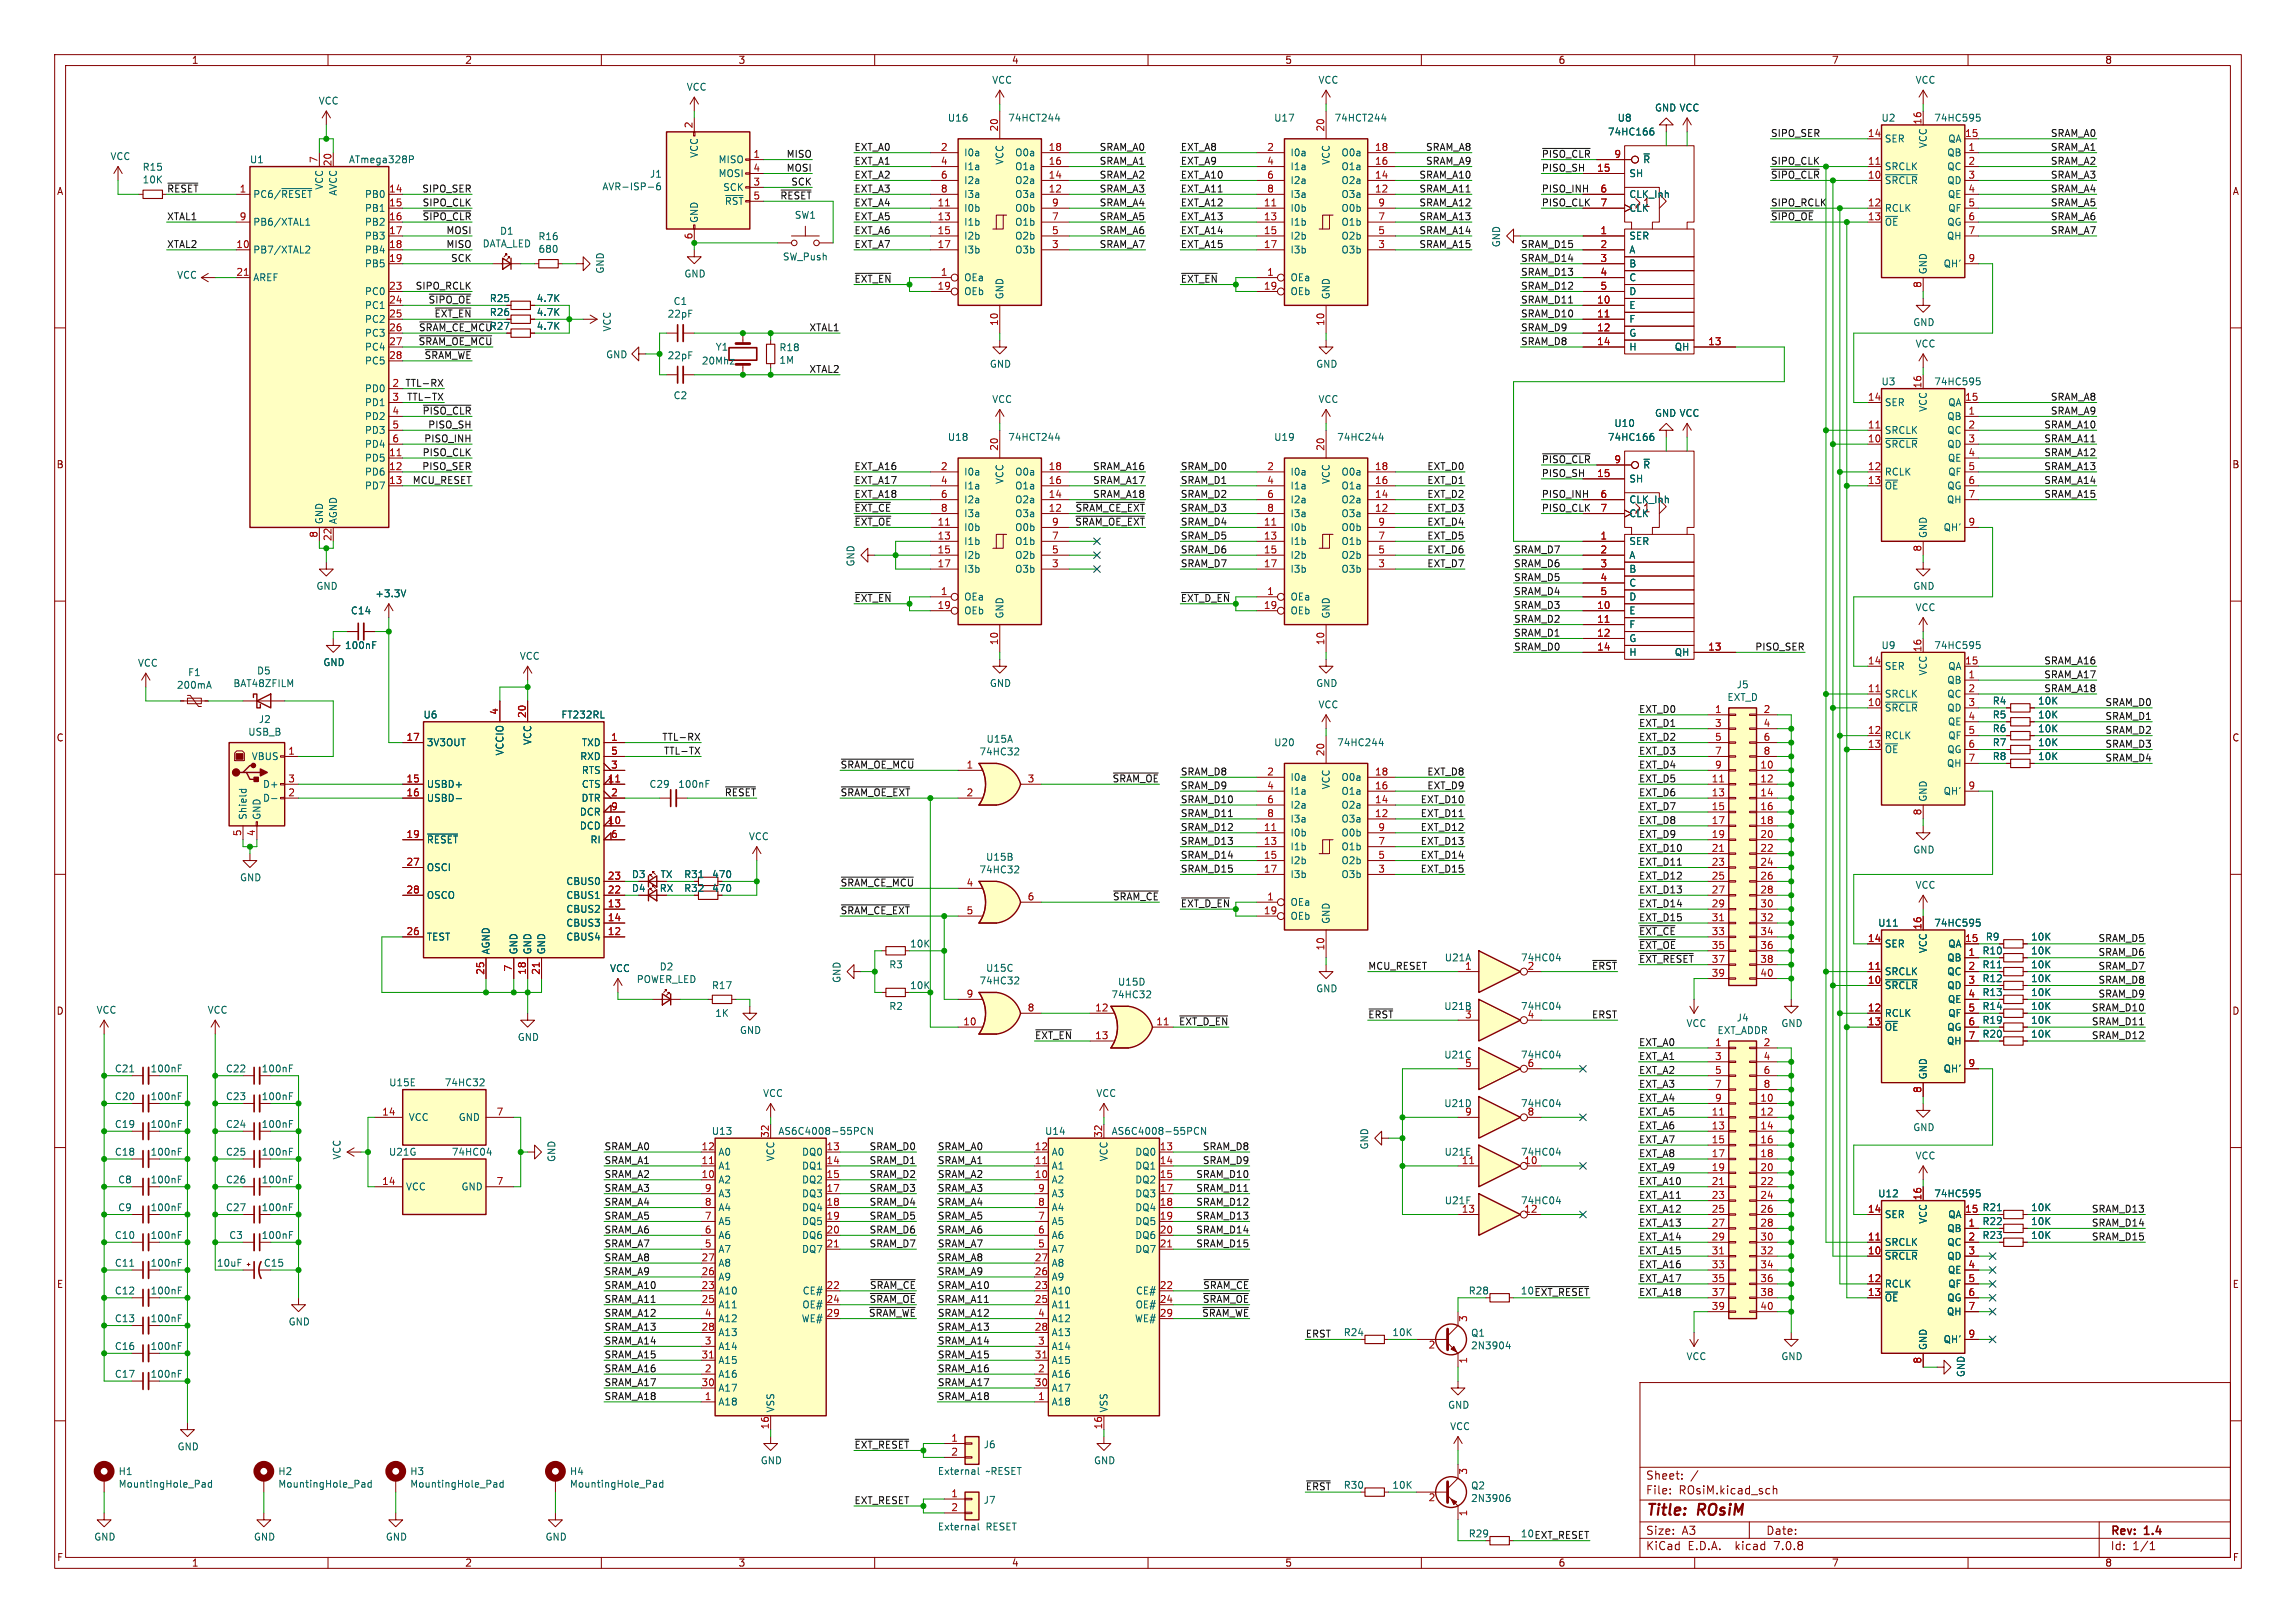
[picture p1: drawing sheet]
<svg xmlns="http://www.w3.org/2000/svg" width="420mm" height="297mm" viewBox="0 0 420 297" stroke-linecap="round" stroke-linejoin="round" font-family="sans-serif">
<defs><g id="words">
<g font-size="2.8" fill="#840000">
<text x="301" y="277.9">Title:</text>
<text x="310.6" y="277.9">ROsiM</text>
</g>
<g font-size="2.1" fill="#006464">
<text x="300.4" y="38.1">1</text>
<text x="300.4" y="94">1</text>
</g>
<g font-size="2.1" fill="#840000">
<text x="301" y="273.7">File:</text>
<text x="301" y="271">Sheet:</text>
<text x="307.1" y="273.7">ROsiM.kicad_sch</text>
<text x="301" y="281.1">Size:</text>
<text x="307.6" y="281.1">A3</text>
<text x="323" y="281.1">Date:</text>
<text x="386" y="281.3">Rev:</text>
<text x="392.4" y="281.3">1.4</text>
<text x="301" y="283.9">KiCad</text>
<text x="308.7" y="283.9">E.D.A.</text>
<text x="317.6" y="283.9">kicad</text>
<text x="324.8" y="283.9">7.0.8</text>
<text x="386" y="283.9">Id:</text>
<text x="390.1" y="283.9">1/1</text>
</g>
<g font-size="1.8" fill="#840000">
<text x="35" y="11.9">1</text>
<text x="85" y="11.9">2</text>
<text x="135" y="11.9">3</text>
<text x="185" y="11.9">4</text>
<text x="235" y="11.9">5</text>
<text x="285" y="11.9">6</text>
<text x="335" y="11.9">7</text>
<text x="385" y="11.9">8</text>
<text x="10.3" y="35.9">A</text>
<text x="408.3" y="35.9">A</text>
<text x="10.3" y="85.9">B</text>
<text x="408.2" y="85.9">B</text>
<text x="10.3" y="135.9">C</text>
<text x="408.2" y="135.9">C</text>
<text x="120.7" y="160.9">TX</text>
<text x="125.1" y="160.9">R31</text>
<text x="130.2" y="160.9">470</text>
<text x="120.6" y="163.4">RX</text>
<text x="125.1" y="163.4">R32</text>
<text x="130.2" y="163.4">470</text>
<text x="10.3" y="185.9">D</text>
<text x="408.2" y="185.9">D</text>
<text x="10.3" y="235.9">E</text>
<text x="408.3" y="235.9">E</text>
<text x="10.3" y="285.9">F</text>
<text x="35" y="286.9">1</text>
<text x="85" y="286.9">2</text>
<text x="135" y="286.9">3</text>
<text x="185" y="286.9">4</text>
<text x="235" y="286.9">5</text>
<text x="285" y="286.9">6</text>
<text x="335" y="286.9">7</text>
<text x="385" y="286.9">8</text>
<text x="408.3" y="285.9">F</text>
</g>
<g font-size="1.8" fill="#006464">
<text x="125.5" y="16.8">VCC</text>
<text x="181.4" y="15.5">VCC</text>
<text x="241.1" y="15.5">VCC</text>
<text x="350.3" y="15.5">VCC</text>
<text x="58.2" y="19.3">VCC</text>
<text x="173.3" y="22.5">U16</text>
<text x="184.3" y="22.5">74HCT244</text>
<text x="233" y="22.5">U17</text>
<text x="244" y="22.5">74HCT244</text>
<text x="295.8" y="22.5">U8</text>
<text x="302.6" y="20.6">GND VCC</text>
<text x="344.1" y="22.5">U2</text>
<text x="353.7" y="22.5">74HC595</text>
<text x="20.1" y="29.5">VCC</text>
<text x="127.9" y="29" transform="rotate(-90 127.9 29)">VCC</text>
<text x="176.3" y="28.8">I0a</text>
<text x="185.6" y="28.8">O0a</text>
<text x="236" y="28.8">I0a</text>
<text x="245.3" y="28.8">O0a</text>
<text x="294" y="25">74HC166</text>
<text x="344.7" y="26.3">SER</text>
<text x="352.7" y="27.2" transform="rotate(-90 352.7 27.2)">VCC</text>
<text x="356.1" y="28.8">QB</text>
<text x="356.3" y="26.3">QA</text>
<text x="26" y="31.4">R15</text>
<text x="26" y="33.8">10K</text>
<text x="45.6" y="30.1">U1</text>
<text x="59.3" y="34.8" transform="rotate(-90 59.3 34.8)">VCC</text>
<text x="61.8" y="35.9" transform="rotate(-90 61.8 35.9)">AVCC</text>
<text x="63.7" y="30.1">ATmega328P</text>
<text x="110.1" y="35">AVR-ISP-6</text>
<text x="118.8" y="32.7">J1</text>
<text x="131.3" y="30.1">MISO</text>
<text x="131.3" y="32.6">MOSI</text>
<text x="132.2" y="35.2">SCK</text>
<text x="176.3" y="31.3">I1a</text>
<text x="176.3" y="33.9">I2a</text>
<text x="183.7" y="30.2" transform="rotate(-90 183.7 30.2)">VCC</text>
<text x="185.6" y="33.9">O2a</text>
<text x="185.6" y="31.3">O1a</text>
<text x="236" y="31.3">I1a</text>
<text x="236" y="33.9">I2a</text>
<text x="243.4" y="30.2" transform="rotate(-90 243.4 30.2)">VCC</text>
<text x="245.3" y="33.9">O2a</text>
<text x="245.3" y="31.3">O1a</text>
<text x="297.9" y="32.6">SH</text>
<text x="300.5" y="30.1">~{R}</text>
<text x="344.7" y="33.9">~{SRCLR}</text>
<text x="344.7" y="31.3">SRCLK</text>
<text x="356.1" y="31.3">QC</text>
<text x="356.1" y="33.9">QD</text>
<text x="46.2" y="36.4">PC6/~{RESET}</text>
<text x="46.2" y="41.5">PB6/XTAL1</text>
<text x="66.7" y="36.4">PB0</text>
<text x="66.7" y="39">PB1</text>
<text x="66.7" y="41.5">PB2</text>
<text x="127.9" y="40.9" transform="rotate(-90 127.9 40.9)">GND</text>
<text x="132.5" y="37.7">~{RST}</text>
<text x="145.3" y="40.2">SW1</text>
<text x="176.3" y="39">I0b</text>
<text x="176.3" y="41.5">I1b</text>
<text x="176.3" y="36.4">I3a</text>
<text x="185.6" y="36.4">O3a</text>
<text x="185.6" y="41.5">O1b</text>
<text x="185.6" y="39">O0b</text>
<text x="236" y="39">I0b</text>
<text x="236" y="41.5">I1b</text>
<text x="236" y="36.4">I3a</text>
<text x="245.3" y="36.4">O3a</text>
<text x="245.3" y="41.5">O1b</text>
<text x="245.3" y="39">O0b</text>
<text x="297.9" y="36.4">CLK_Inh</text>
<text x="297.9" y="39">CLK</text>
<text x="344.7" y="39">RCLK</text>
<text x="344.7" y="41.5">~{OE}</text>
<text x="356.1" y="41.5">QG</text>
<text x="356.2" y="36.4">QE</text>
<text x="356.3" y="39">QF</text>
<text x="46.2" y="46.6">PB7/XTAL2</text>
<text x="66.7" y="44">PB3</text>
<text x="66.7" y="46.6">PB4</text>
<text x="88.2" y="45.5">DATA_LED</text>
<text x="91.4" y="43.2">D1</text>
<text x="98.4" y="44.1">R16</text>
<text x="98.4" y="46.5">680</text>
<text x="143.1" y="47.9">SW_Push</text>
<text x="176.3" y="44">I2b</text>
<text x="176.3" y="46.6">I3b</text>
<text x="185.6" y="46.6">O3b</text>
<text x="185.6" y="44">O2b</text>
<text x="236" y="44">I2b</text>
<text x="236" y="46.6">I3b</text>
<text x="245.3" y="46.6">O3b</text>
<text x="245.3" y="44">O2b</text>
<text x="274.6" y="45.3" transform="rotate(-90 274.6 45.3)">GND</text>
<text x="297.9" y="44">SER</text>
<text x="297.9" y="46.6">A</text>
<text x="356" y="44">QH</text>
<text x="32.3" y="51.2">VCC</text>
<text x="46.2" y="51.7">AREF</text>
<text x="66.7" y="49.1">PB5</text>
<text x="110.7" y="50.2" transform="rotate(-90 110.7 50.2)">GND</text>
<text x="125.1" y="51">GND</text>
<text x="176.3" y="51.7">OEa</text>
<text x="236" y="51.7">OEa</text>
<text x="297.9" y="49.1">B</text>
<text x="297.9" y="51.7">C</text>
<text x="352.7" y="50.3" transform="rotate(-90 352.7 50.3)">GND</text>
<text x="355.4" y="49.1">QH'</text>
<text x="66.7" y="54.2">PC0</text>
<text x="66.7" y="56.7">PC1</text>
<text x="66.7" y="59.3">PC2</text>
<text x="89.5" y="55.5">R25</text>
<text x="89.5" y="58">R26</text>
<text x="98.1" y="55.5">4.7K</text>
<text x="98.1" y="58">4.7K</text>
<text x="122" y="58.3">22pF</text>
<text x="123.1" y="56">C1</text>
<text x="176.3" y="54.2">OEb</text>
<text x="183.7" y="54.9" transform="rotate(-90 183.7 54.9)">GND</text>
<text x="236" y="54.2">OEb</text>
<text x="243.4" y="54.9" transform="rotate(-90 243.4 54.9)">GND</text>
<text x="297.9" y="56.7">E</text>
<text x="297.9" y="59.3">F</text>
<text x="297.9" y="54.2">D</text>
<text x="349.9" y="59.9">GND</text>
<text x="66.7" y="61.8">PC3</text>
<text x="66.7" y="64.4">PC4</text>
<text x="89.5" y="60.6">R27</text>
<text x="98.1" y="60.6">4.7K</text>
<text x="110.8" y="65.8">GND</text>
<text x="111.9" y="60.8" transform="rotate(-90 111.9 60.8)">VCC</text>
<text x="122" y="65.9">22pF</text>
<text x="130.8" y="64.4">Y1</text>
<text x="142.5" y="64.5">R18</text>
<text x="297.9" y="61.8">G</text>
<text x="297.9" y="64.4">H</text>
<text x="306.3" y="64.4">QH</text>
<text x="350.3" y="63.8">VCC</text>
<text x="66.7" y="72">PD0</text>
<text x="66.7" y="66.9">PC5</text>
<text x="128.3" y="66.9">20Mhz</text>
<text x="142.5" y="66.8">1M</text>
<text x="181" y="67.5">GND</text>
<text x="240.7" y="67.5">GND</text>
<text x="344.1" y="70.7">U3</text>
<text x="353.7" y="70.7">74HC595</text>
<text x="66.7" y="74.5">PD1</text>
<text x="66.7" y="77.1">PD2</text>
<text x="123.1" y="73.3">C2</text>
<text x="181.4" y="73.9">VCC</text>
<text x="241.1" y="73.9">VCC</text>
<text x="302.6" y="76.5">GND VCC</text>
<text x="344.7" y="74.5">SER</text>
<text x="352.7" y="75.5" transform="rotate(-90 352.7 75.5)">VCC</text>
<text x="356.1" y="77.1">QB</text>
<text x="356.3" y="74.5">QA</text>
<text x="66.7" y="79.6">PD3</text>
<text x="66.7" y="82.1">PD4</text>
<text x="173.3" y="80.9">U18</text>
<text x="184.3" y="80.9">74HCT244</text>
<text x="233" y="80.9">U19</text>
<text x="244.5" y="80.9">74HC244</text>
<text x="294" y="80.9">74HC166</text>
<text x="295.2" y="78.3">U10</text>
<text x="344.7" y="82.1">~{SRCLR}</text>
<text x="344.7" y="79.6">SRCLK</text>
<text x="356.1" y="79.6">QC</text>
<text x="356.1" y="82.1">QD</text>
<text x="66.7" y="84.7">PD5</text>
<text x="66.7" y="87.2">PD6</text>
<text x="66.7" y="89.8">PD7</text>
<text x="176.3" y="87.2">I0a</text>
<text x="176.3" y="89.8">I1a</text>
<text x="183.7" y="88.7" transform="rotate(-90 183.7 88.7)">VCC</text>
<text x="185.6" y="89.8">O1a</text>
<text x="185.6" y="87.2">O0a</text>
<text x="236" y="87.2">I0a</text>
<text x="236" y="89.8">I1a</text>
<text x="243.4" y="88.7" transform="rotate(-90 243.4 88.7)">VCC</text>
<text x="245.3" y="89.8">O1a</text>
<text x="245.3" y="87.2">O0a</text>
<text x="297.9" y="88.5">SH</text>
<text x="300.5" y="86">~{R}</text>
<text x="344.7" y="87.2">RCLK</text>
<text x="344.7" y="89.8">~{OE}</text>
<text x="356.1" y="89.8">QG</text>
<text x="356.2" y="84.7">QE</text>
<text x="356.3" y="87.2">QF</text>
<text x="176.3" y="92.3">I2a</text>
<text x="176.3" y="94.8">I3a</text>
<text x="185.6" y="94.8">O3a</text>
<text x="185.6" y="92.3">O2a</text>
<text x="236" y="92.3">I2a</text>
<text x="236" y="94.8">I3a</text>
<text x="245.3" y="94.8">O3a</text>
<text x="245.3" y="92.3">O2a</text>
<text x="297.9" y="92.3">CLK_Inh</text>
<text x="297.9" y="94.8">CLK</text>
<text x="356" y="92.3">QH</text>
<text x="59.3" y="96" transform="rotate(-90 59.3 96)">GND</text>
<text x="61.8" y="96" transform="rotate(-90 61.8 96)">AGND</text>
<text x="176.3" y="97.4">I0b</text>
<text x="176.3" y="99.9">I1b</text>
<text x="185.6" y="99.9">O1b</text>
<text x="185.6" y="97.4">O0b</text>
<text x="236" y="97.4">I0b</text>
<text x="236" y="99.9">I1b</text>
<text x="245.3" y="99.9">O1b</text>
<text x="245.3" y="97.4">O0b</text>
<text x="297.9" y="99.9">SER</text>
<text x="352.7" y="98.6" transform="rotate(-90 352.7 98.6)">GND</text>
<text x="355.4" y="97.4">QH'</text>
<text x="156.5" y="103.8" transform="rotate(-90 156.5 103.8)">GND</text>
<text x="176.3" y="102.5">I2b</text>
<text x="176.3" y="105">I3b</text>
<text x="185.6" y="105">O3b</text>
<text x="185.6" y="102.5">O2b</text>
<text x="236" y="102.5">I2b</text>
<text x="236" y="105">I3b</text>
<text x="245.3" y="105">O3b</text>
<text x="245.3" y="102.5">O2b</text>
<text x="297.9" y="102.5">A</text>
<text x="297.9" y="105">B</text>
<text x="297.9" y="107.5">C</text>
<text x="57.8" y="108.1">GND</text>
<text x="64.1" y="112.6">C14</text>
<text x="68.6" y="109.5">+3.3V</text>
<text x="176.3" y="110.1">OEa</text>
<text x="176.3" y="112.6">OEb</text>
<text x="183.7" y="113.3" transform="rotate(-90 183.7 113.3)">GND</text>
<text x="236" y="110.1">OEa</text>
<text x="236" y="112.6">OEb</text>
<text x="243.4" y="113.3" transform="rotate(-90 243.4 113.3)">GND</text>
<text x="297.9" y="112.6">E</text>
<text x="297.9" y="110.1">D</text>
<text x="349.9" y="108.1">GND</text>
<text x="350.3" y="112">VCC</text>
<text x="63" y="119">100nF</text>
<text x="297.9" y="115.2">F</text>
<text x="297.9" y="117.7">G</text>
<text x="344.1" y="119">U9</text>
<text x="353.7" y="119">74HC595</text>
<text x="25.1" y="122.2">VCC</text>
<text x="34.3" y="123.9">F1</text>
<text x="42.6" y="125.9">BAT48ZFILM</text>
<text x="46.9" y="123.6">D5</text>
<text x="59.1" y="122.1">GND</text>
<text x="95" y="120.9">VCC</text>
<text x="181" y="125.9">GND</text>
<text x="240.7" y="125.9">GND</text>
<text x="297.9" y="120.2">H</text>
<text x="306.3" y="120.2">QH</text>
<text x="344.7" y="122.8">SER</text>
<text x="352.7" y="123.7" transform="rotate(-90 352.7 123.7)">VCC</text>
<text x="356.1" y="125.3">QB</text>
<text x="356.3" y="122.8">QA</text>
<text x="32.3" y="126.2">200mA</text>
<text x="77.4" y="131.7">U6</text>
<text x="102.6" y="131.7">FT232RL</text>
<text x="241.1" y="129.8">VCC</text>
<text x="315.9" y="128.5">EXT_D</text>
<text x="317.6" y="126.2">J5</text>
<text x="344.7" y="130.4">~{SRCLR}</text>
<text x="344.7" y="127.9">SRCLK</text>
<text x="356.1" y="127.9">QC</text>
<text x="356.1" y="130.4">QD</text>
<text x="364.4" y="131.7">R5</text>
<text x="364.4" y="129.1">R4</text>
<text x="372.7" y="131.7">10K</text>
<text x="372.7" y="129.1">10K</text>
<text x="45.3" y="134.8">USB_B</text>
<text x="47.2" y="132.5">J2</text>
<text x="78" y="136.8">3V3OUT</text>
<text x="97.4" y="136.4" transform="rotate(-90 97.4 136.4)">VCC</text>
<text x="106.3" y="136.8">TXD</text>
<text x="180.4" y="136.1">U15A</text>
<text x="233" y="136.8">U20</text>
<text x="244.5" y="136.8">74HC244</text>
<text x="344.7" y="135.5">RCLK</text>
<text x="356.2" y="132.9">QE</text>
<text x="356.3" y="135.5">QF</text>
<text x="364.4" y="134.2">R6</text>
<text x="364.4" y="136.8">R7</text>
<text x="372.7" y="134.2">10K</text>
<text x="372.7" y="136.8">10K</text>
<text x="46" y="139.3">VBUS</text>
<text x="92.3" y="138.4" transform="rotate(-90 92.3 138.4)">VCCIO</text>
<text x="106" y="139.3">RXD</text>
<text x="106.3" y="141.8">RTS</text>
<text x="179.1" y="138.4">74HC32</text>
<text x="236" y="143.1">I0a</text>
<text x="245.3" y="143.1">O0a</text>
<text x="344.7" y="138">~{OE}</text>
<text x="356" y="140.6">QH</text>
<text x="356.1" y="138">QG</text>
<text x="364.4" y="139.3">R8</text>
<text x="372.7" y="139.3">10K</text>
<text x="48" y="146.9">D-</text>
<text x="48" y="144.4">D+</text>
<text x="78" y="144.4">USBD+</text>
<text x="78" y="146.9">USBD-</text>
<text x="106" y="149.5">DCR</text>
<text x="106.3" y="146.9">DTR</text>
<text x="106.3" y="144.4">CTS</text>
<text x="118.7" y="144.4">C29</text>
<text x="124" y="144.4">100nF</text>
<text x="236" y="145.6">I1a</text>
<text x="236" y="148.2">I2a</text>
<text x="243.4" y="144.5" transform="rotate(-90 243.4 144.5)">VCC</text>
<text x="245.3" y="148.2">O2a</text>
<text x="245.3" y="145.6">O1a</text>
<text x="352.7" y="146.8" transform="rotate(-90 352.7 146.8)">GND</text>
<text x="355.4" y="145.6">QH'</text>
<text x="45.3" y="150.1" transform="rotate(-90 45.3 150.1)">Shield</text>
<text x="47.9" y="150.1" transform="rotate(-90 47.9 150.1)">GND</text>
<text x="78" y="154.5">~{RESET}</text>
<text x="106" y="152">DCD</text>
<text x="107.9" y="154.5">RI</text>
<text x="136.9" y="153.9">VCC</text>
<text x="236" y="153.3">I0b</text>
<text x="236" y="155.8">I1b</text>
<text x="236" y="150.7">I3a</text>
<text x="245.3" y="150.7">O3a</text>
<text x="245.3" y="155.8">O1b</text>
<text x="245.3" y="153.3">O0b</text>
<text x="43.8" y="161.5">GND</text>
<text x="78" y="159.6">OSCI</text>
<text x="115.5" y="160.9">D3</text>
<text x="179.1" y="160">74HC32</text>
<text x="180.3" y="157.7">U15B</text>
<text x="236" y="158.3">I2b</text>
<text x="236" y="160.9">I3b</text>
<text x="245.3" y="160.9">O3b</text>
<text x="245.3" y="158.3">O2b</text>
<text x="349.9" y="156.4">GND</text>
<text x="78" y="164.7">OSCO</text>
<text x="103.5" y="167.2">CBUS2</text>
<text x="103.5" y="164.7">CBUS1</text>
<text x="103.5" y="162.2">CBUS0</text>
<text x="115.5" y="163.4">D4</text>
<text x="236" y="166">OEa</text>
<text x="350.3" y="162.8">VCC</text>
<text x="78" y="172.3">TEST</text>
<text x="103.5" y="172.3">CBUS4</text>
<text x="103.5" y="169.8">CBUS3</text>
<text x="166.4" y="173.6">10K</text>
<text x="236" y="168.5">OEb</text>
<text x="243.4" y="169.2" transform="rotate(-90 243.4 169.2)">GND</text>
<text x="343.5" y="169.8">U11</text>
<text x="344.7" y="173.6">SER</text>
<text x="353.7" y="169.8">74HC595</text>
<text x="356.3" y="173.6">QA</text>
<text x="363.1" y="172.3">R9</text>
<text x="371.4" y="172.3">10K</text>
<text x="89.8" y="174.8" transform="rotate(-90 89.8 174.8)">AGND</text>
<text x="94.8" y="174.8" transform="rotate(-90 94.8 174.8)">GND</text>
<text x="97.4" y="174.8" transform="rotate(-90 97.4 174.8)">GND</text>
<text x="99.9" y="174.8" transform="rotate(-90 99.9 174.8)">GND</text>
<text x="111.5" y="178.1">VCC</text>
<text x="120.6" y="177.8">D2</text>
<text x="153.9" y="180" transform="rotate(-90 153.9 180)">GND</text>
<text x="162.6" y="177.4">R3</text>
<text x="180.3" y="178">U15C</text>
<text x="264.2" y="176.1">U21A</text>
<text x="278.1" y="176.1">74HC04</text>
<text x="344.7" y="178.7">SRCLK</text>
<text x="352.7" y="174.5" transform="rotate(-90 352.7 174.5)">VCC</text>
<text x="356.1" y="176.1">QB</text>
<text x="356.1" y="178.7">QC</text>
<text x="362.5" y="174.9">R10</text>
<text x="362.5" y="177.4">R11</text>
<text x="362.5" y="179.9">R12</text>
<text x="371.4" y="174.9">10K</text>
<text x="371.4" y="177.4">10K</text>
<text x="371.4" y="179.9">10K</text>
<text x="17.6" y="185.7">VCC</text>
<text x="37.9" y="185.7">VCC</text>
<text x="116.4" y="180.1">POWER_LED</text>
<text x="130.1" y="181.2">R17</text>
<text x="162.6" y="185">R2</text>
<text x="166.4" y="181.2">10K</text>
<text x="179.1" y="180.3">74HC32</text>
<text x="203.2" y="182.9">74HC32</text>
<text x="204.4" y="180.6">U15D</text>
<text x="240.7" y="181.8">GND</text>
<text x="264.1" y="185">U21B</text>
<text x="278.1" y="185">74HC04</text>
<text x="344.7" y="181.2">~{SRCLR}</text>
<text x="356.1" y="181.2">QD</text>
<text x="356.2" y="183.7">QE</text>
<text x="362.5" y="185">R14</text>
<text x="362.5" y="182.5">R13</text>
<text x="371.4" y="185">10K</text>
<text x="371.4" y="182.5">10K</text>
<text x="94.6" y="190.7">GND</text>
<text x="130.7" y="186.3">1K</text>
<text x="135.3" y="189.4">GND</text>
<text x="267.9" y="186.4">3</text>
<text x="308.4" y="188.1">VCC</text>
<text x="314.1" y="189.4">EXT_ADDR</text>
<text x="317.6" y="187.1">J4</text>
<text x="325.7" y="188.1">GND</text>
<text x="344.7" y="186.3">RCLK</text>
<text x="344.7" y="188.8">~{OE}</text>
<text x="356" y="191.4">QH</text>
<text x="356.1" y="188.8">QG</text>
<text x="356.3" y="186.3">QF</text>
<text x="362.5" y="187.6">R19</text>
<text x="362.5" y="190.1">R20</text>
<text x="371.4" y="187.6">10K</text>
<text x="371.4" y="190.1">10K</text>
<text x="20.9" y="196.4">C21</text>
<text x="27.4" y="196.4">100nF</text>
<text x="41.2" y="196.4">C22</text>
<text x="47.8" y="196.4">100nF</text>
<text x="264.1" y="193.9">U21C</text>
<text x="267.9" y="195.3">5</text>
<text x="278.1" y="193.9">74HC04</text>
<text x="352.7" y="197.6" transform="rotate(-90 352.7 197.6)">GND</text>
<text x="355.4" y="196.4">QH'</text>
<text x="20.9" y="201.5">C20</text>
<text x="27.4" y="201.5">100nF</text>
<text x="41.2" y="201.5">C23</text>
<text x="47.8" y="201.5">100nF</text>
<text x="71.1" y="199">U15E</text>
<text x="81.2" y="199">74HC32</text>
<text x="139.5" y="200.9">VCC</text>
<text x="200.4" y="200.9">VCC</text>
<text x="264.1" y="202.8">U21D</text>
<text x="278.1" y="202.8">74HC04</text>
<text x="20.9" y="206.6">C19</text>
<text x="27.4" y="206.6">100nF</text>
<text x="41.2" y="206.6">C24</text>
<text x="47.8" y="206.6">100nF</text>
<text x="74.7" y="205.3">VCC</text>
<text x="83.8" y="205.3">GND</text>
<text x="130.1" y="207.9">U13</text>
<text x="142.3" y="207.9">AS6C4008-55PCN</text>
<text x="191.1" y="207.9">U14</text>
<text x="203.2" y="207.9">AS6C4008-55PCN</text>
<text x="267.9" y="204.2">9</text>
<text x="349.9" y="207.2">GND</text>
<text x="20.9" y="211.7">C18</text>
<text x="27.4" y="211.7">100nF</text>
<text x="41.2" y="211.7">C25</text>
<text x="47.8" y="211.7">100nF</text>
<text x="62.5" y="212.3" transform="rotate(-90 62.5 212.3)">VCC</text>
<text x="71" y="211.7">U21G</text>
<text x="82.5" y="211.7">74HC04</text>
<text x="101.8" y="212.7" transform="rotate(-90 101.8 212.7)">GND</text>
<text x="131.3" y="214.2">A1</text>
<text x="131.3" y="211.7">A0</text>
<text x="141.8" y="212.6" transform="rotate(-90 141.8 212.6)">VCC</text>
<text x="146.6" y="211.7">DQ0</text>
<text x="146.6" y="214.2">DQ1</text>
<text x="192.3" y="214.2">A1</text>
<text x="192.3" y="211.7">A0</text>
<text x="202.8" y="212.6" transform="rotate(-90 202.8 212.6)">VCC</text>
<text x="207.6" y="211.7">DQ0</text>
<text x="207.6" y="214.2">DQ1</text>
<text x="250.5" y="210.4" transform="rotate(-90 250.5 210.4)">GND</text>
<text x="264.1" y="211.7">U21E</text>
<text x="267.3" y="213.1">11</text>
<text x="278.1" y="211.7">74HC04</text>
<text x="350.3" y="212.4">VCC</text>
<text x="21.5" y="221.8">C9</text>
<text x="21.5" y="216.8">C8</text>
<text x="27.4" y="221.8">100nF</text>
<text x="27.4" y="216.8">100nF</text>
<text x="41.2" y="221.8">C27</text>
<text x="41.2" y="216.8">C26</text>
<text x="47.8" y="221.8">100nF</text>
<text x="47.8" y="216.8">100nF</text>
<text x="74.2" y="218">VCC</text>
<text x="84.3" y="218">GND</text>
<text x="131.3" y="216.8">A2</text>
<text x="131.3" y="221.8">A4</text>
<text x="131.3" y="219.3">A3</text>
<text x="146.6" y="216.8">DQ2</text>
<text x="146.6" y="219.3">DQ3</text>
<text x="146.6" y="221.8">DQ4</text>
<text x="192.3" y="216.8">A2</text>
<text x="192.3" y="221.8">A4</text>
<text x="192.3" y="219.3">A3</text>
<text x="207.6" y="216.8">DQ2</text>
<text x="207.6" y="219.3">DQ3</text>
<text x="207.6" y="221.8">DQ4</text>
<text x="264.2" y="220.6">U21F</text>
<text x="267.3" y="222">13</text>
<text x="278.1" y="220.6">74HC04</text>
<text x="343.5" y="219.3">U12</text>
<text x="353.7" y="219.3">74HC595</text>
<text x="371.4" y="221.8">10K</text>
<text x="20.9" y="226.9">C10</text>
<text x="27.4" y="226.9">100nF</text>
<text x="41.8" y="226.9">C3</text>
<text x="47.8" y="226.9">100nF</text>
<text x="131.3" y="226.9">A6</text>
<text x="131.3" y="224.4">A5</text>
<text x="146.6" y="224.4">DQ5</text>
<text x="146.6" y="226.9">DQ6</text>
<text x="192.3" y="226.9">A6</text>
<text x="192.3" y="224.4">A5</text>
<text x="207.6" y="224.4">DQ5</text>
<text x="207.6" y="226.9">DQ6</text>
<text x="344.7" y="223.1">SER</text>
<text x="352.7" y="224" transform="rotate(-90 352.7 224)">VCC</text>
<text x="356.1" y="225.7">QB</text>
<text x="356.3" y="223.1">QA</text>
<text x="362.5" y="224.4">R22</text>
<text x="362.5" y="226.9">R23</text>
<text x="371.4" y="224.4">10K</text>
<text x="371.4" y="226.9">10K</text>
<text x="20.9" y="232">C11</text>
<text x="27.4" y="232">100nF</text>
<text x="39.6" y="232">10uF</text>
<text x="48.2" y="232">C15</text>
<text x="131.3" y="232">A8</text>
<text x="131.3" y="229.5">A7</text>
<text x="146.6" y="229.5">DQ7</text>
<text x="192.3" y="232">A8</text>
<text x="192.3" y="229.5">A7</text>
<text x="207.6" y="229.5">DQ7</text>
<text x="344.7" y="230.7">~{SRCLR}</text>
<text x="344.7" y="228.2">SRCLK</text>
<text x="356.1" y="228.2">QC</text>
<text x="356.1" y="230.7">QD</text>
<text x="356.2" y="233.3">QE</text>
<text x="20.9" y="237.1">C12</text>
<text x="27.4" y="237.1">100nF</text>
<text x="131.3" y="237.1">A10</text>
<text x="131.3" y="239.6">A11</text>
<text x="131.3" y="234.5">A9</text>
<text x="146.7" y="239.6">OE#</text>
<text x="146.7" y="237.1">CE#</text>
<text x="192.3" y="237.1">A10</text>
<text x="192.3" y="239.6">A11</text>
<text x="192.3" y="234.5">A9</text>
<text x="207.6" y="239.6">OE#</text>
<text x="207.7" y="237.1">CE#</text>
<text x="268.6" y="237.1">R28</text>
<text x="344.7" y="235.8">RCLK</text>
<text x="344.7" y="238.4">~{OE}</text>
<text x="356.1" y="238.4">QG</text>
<text x="356.3" y="235.8">QF</text>
<text x="20.9" y="242.2">C13</text>
<text x="27.4" y="242.2">100nF</text>
<text x="52.7" y="242.7">GND</text>
<text x="131.3" y="244.7">A13</text>
<text x="131.3" y="242.2">A12</text>
<text x="146.5" y="242.2">WE#</text>
<text x="192.3" y="244.7">A13</text>
<text x="192.3" y="242.2">A12</text>
<text x="207.5" y="242.2">WE#</text>
<text x="245.7" y="244.7">R24</text>
<text x="254.6" y="244.7">10K</text>
<text x="269" y="244.8">Q1</text>
<text x="355.4" y="246">QH'</text>
<text x="356" y="240.9">QH</text>
<text x="20.9" y="247.2">C16</text>
<text x="27.4" y="247.2">100nF</text>
<text x="131.3" y="247.2">A14</text>
<text x="131.3" y="249.8">A15</text>
<text x="192.3" y="247.2">A14</text>
<text x="192.3" y="249.8">A15</text>
<text x="269" y="247.1">2N3904</text>
<text x="308.4" y="249.1">VCC</text>
<text x="325.7" y="249.1">GND</text>
<text x="352.7" y="247.1" transform="rotate(-90 352.7 247.1)">GND</text>
<text x="20.9" y="252.3">C17</text>
<text x="27.4" y="252.3">100nF</text>
<text x="131.3" y="257.4">A18</text>
<text x="131.3" y="252.3">A16</text>
<text x="131.3" y="254.9">A17</text>
<text x="192.3" y="257.4">A18</text>
<text x="192.3" y="252.3">A16</text>
<text x="192.3" y="254.9">A17</text>
<text x="264.8" y="258">GND</text>
<text x="359.6" y="252.1" transform="rotate(-90 359.6 252.1)">GND</text>
<text x="141.8" y="258.6" transform="rotate(-90 141.8 258.6)">VSS</text>
<text x="202.8" y="258.6" transform="rotate(-90 202.8 258.6)">VSS</text>
<text x="265.2" y="261.9">VCC</text>
<text x="32.4" y="265.6">GND</text>
<text x="139.1" y="268.1">GND</text>
<text x="179.8" y="265.2">J6</text>
<text x="200" y="268.1">GND</text>
<text x="21.6" y="270.1">H1</text>
<text x="21.6" y="272.4">MountingHole_Pad</text>
<text x="50.8" y="270.1">H2</text>
<text x="50.8" y="272.4">MountingHole_Pad</text>
<text x="74.9" y="270.1">H3</text>
<text x="74.9" y="272.4">MountingHole_Pad</text>
<text x="104.1" y="270.1">H4</text>
<text x="104.1" y="272.4">MountingHole_Pad</text>
<text x="171.5" y="270.1">External</text>
<text x="179.8" y="275.4">J7</text>
<text x="180.4" y="270.1">~RESET</text>
<text x="254.6" y="272.6">10K</text>
<text x="269" y="272.7">Q2</text>
<text x="269" y="275.1">2N3906</text>
<text x="171.5" y="280.3">External</text>
<text x="180.4" y="280.3">RESET</text>
<text x="268.6" y="281.5">R29</text>
<text x="17.1" y="282.1">GND</text>
<text x="46.4" y="282.1">GND</text>
<text x="70.5" y="282.1">GND</text>
<text x="99.7" y="282.1">GND</text>
</g>
<g font-size="1.8" fill="#a90000">
<text x="126.7" y="23.6" transform="rotate(-90 126.7 23.6)">2</text>
<text x="351.5" y="22.9" transform="rotate(-90 351.5 22.9)">16</text>
<text x="58.2" y="29.9" transform="rotate(-90 58.2 29.9)">7</text>
<text x="137.7" y="29">1</text>
<text x="172" y="27.7">2</text>
<text x="182.6" y="24.2" transform="rotate(-90 182.6 24.2)">20</text>
<text x="191.7" y="27.7">18</text>
<text x="231.7" y="27.7">2</text>
<text x="242.3" y="24.2" transform="rotate(-90 242.3 24.2)">20</text>
<text x="251.4" y="27.7">18</text>
<text x="295.2" y="29">9</text>
<text x="341.6" y="25.1">14</text>
<text x="359.4" y="25.1">15</text>
<text x="360" y="27.7">1</text>
<text x="43.7" y="35.3">1</text>
<text x="60.7" y="30.5" transform="rotate(-90 60.7 30.5)">20</text>
<text x="71.1" y="35.3">14</text>
<text x="137.7" y="34">3</text>
<text x="137.7" y="31.5">4</text>
<text x="172" y="30.2">4</text>
<text x="172" y="32.8">6</text>
<text x="172" y="35.3">8</text>
<text x="191.7" y="35.3">12</text>
<text x="191.7" y="32.8">14</text>
<text x="191.7" y="30.2">16</text>
<text x="231.7" y="30.2">4</text>
<text x="231.7" y="32.8">6</text>
<text x="231.7" y="35.3">8</text>
<text x="251.4" y="35.3">12</text>
<text x="251.4" y="32.8">14</text>
<text x="251.4" y="30.2">16</text>
<text x="292.1" y="31.5">15</text>
<text x="292.7" y="35.3">6</text>
<text x="341.6" y="32.8">10</text>
<text x="341.6" y="30.2">11</text>
<text x="360" y="30.2">2</text>
<text x="360" y="32.8">3</text>
<text x="360" y="35.3">4</text>
<text x="43.7" y="40.4">9</text>
<text x="71.1" y="37.8">15</text>
<text x="71.1" y="40.4">16</text>
<text x="137.7" y="36.6">5</text>
<text x="171.4" y="37.8">11</text>
<text x="171.4" y="40.4">13</text>
<text x="192.3" y="40.4">7</text>
<text x="192.3" y="37.8">9</text>
<text x="231.1" y="37.8">11</text>
<text x="231.1" y="40.4">13</text>
<text x="252" y="40.4">7</text>
<text x="252" y="37.8">9</text>
<text x="292.7" y="37.8">7</text>
<text x="341.6" y="37.8">12</text>
<text x="341.6" y="40.4">13</text>
<text x="360" y="37.8">5</text>
<text x="360" y="40.4">6</text>
<text x="43.1" y="45.5">10</text>
<text x="71.1" y="42.9">17</text>
<text x="71.1" y="45.5">18</text>
<text x="126.7" y="43.9" transform="rotate(-90 126.7 43.9)">6</text>
<text x="171.4" y="42.9">15</text>
<text x="171.4" y="45.5">17</text>
<text x="192.3" y="45.5">3</text>
<text x="192.3" y="42.9">5</text>
<text x="231.1" y="42.9">15</text>
<text x="231.1" y="45.5">17</text>
<text x="252" y="45.5">3</text>
<text x="252" y="42.9">5</text>
<text x="292.7" y="42.9">1</text>
<text x="292.7" y="45.5">2</text>
<text x="360" y="42.9">7</text>
<text x="43.1" y="50.5">21</text>
<text x="71.1" y="48">19</text>
<text x="71.1" y="53.1">23</text>
<text x="171.4" y="53.1">19</text>
<text x="172" y="50.5">1</text>
<text x="231.1" y="53.1">19</text>
<text x="231.7" y="50.5">1</text>
<text x="292.7" y="48">3</text>
<text x="292.7" y="50.5">4</text>
<text x="292.7" y="53.1">5</text>
<text x="351.5" y="52.8" transform="rotate(-90 351.5 52.8)">8</text>
<text x="360" y="48">9</text>
<text x="71.1" y="55.6">24</text>
<text x="71.1" y="58.2">25</text>
<text x="182.6" y="59.7" transform="rotate(-90 182.6 59.7)">10</text>
<text x="242.3" y="59.7" transform="rotate(-90 242.3 59.7)">10</text>
<text x="292.1" y="55.6">10</text>
<text x="292.1" y="58.2">11</text>
<text x="71.1" y="60.7">26</text>
<text x="71.1" y="63.2">27</text>
<text x="71.1" y="65.8">28</text>
<text x="292.1" y="60.7">12</text>
<text x="292.1" y="63.2">14</text>
<text x="312.4" y="63.2">13</text>
<text x="71.7" y="70.9">2</text>
<text x="351.5" y="71.2" transform="rotate(-90 351.5 71.2)">16</text>
<text x="71.7" y="73.4">3</text>
<text x="71.7" y="75.9">4</text>
<text x="341.6" y="73.4">14</text>
<text x="359.4" y="73.4">15</text>
<text x="360" y="75.9">1</text>
<text x="71.1" y="83.6">11</text>
<text x="71.7" y="78.5">5</text>
<text x="71.7" y="81">6</text>
<text x="182.6" y="82.6" transform="rotate(-90 182.6 82.6)">20</text>
<text x="242.3" y="82.6" transform="rotate(-90 242.3 82.6)">20</text>
<text x="341.6" y="81">10</text>
<text x="341.6" y="78.5">11</text>
<text x="360" y="78.5">2</text>
<text x="360" y="81">3</text>
<text x="360" y="83.6">4</text>
<text x="71.1" y="86.1">12</text>
<text x="71.1" y="88.6">13</text>
<text x="172" y="86.1">2</text>
<text x="172" y="88.6">4</text>
<text x="191.7" y="88.6">16</text>
<text x="191.7" y="86.1">18</text>
<text x="231.7" y="86.1">2</text>
<text x="231.7" y="88.6">4</text>
<text x="251.4" y="88.6">16</text>
<text x="251.4" y="86.1">18</text>
<text x="292.1" y="87.4">15</text>
<text x="295.2" y="84.8">9</text>
<text x="341.6" y="86.1">12</text>
<text x="341.6" y="88.6">13</text>
<text x="360" y="86.1">5</text>
<text x="360" y="88.6">6</text>
<text x="172" y="91.2">6</text>
<text x="172" y="93.7">8</text>
<text x="191.7" y="93.7">12</text>
<text x="191.7" y="91.2">14</text>
<text x="231.7" y="91.2">6</text>
<text x="231.7" y="93.7">8</text>
<text x="251.4" y="93.7">12</text>
<text x="251.4" y="91.2">14</text>
<text x="292.7" y="91.2">6</text>
<text x="292.7" y="93.7">7</text>
<text x="360" y="91.2">7</text>
<text x="58.2" y="98.5" transform="rotate(-90 58.2 98.5)">8</text>
<text x="60.7" y="99.1" transform="rotate(-90 60.7 99.1)">22</text>
<text x="171.4" y="96.3">11</text>
<text x="171.4" y="98.8">13</text>
<text x="171.4" y="101.3">15</text>
<text x="192.3" y="101.3">5</text>
<text x="192.3" y="98.8">7</text>
<text x="192.3" y="96.3">9</text>
<text x="231.1" y="96.3">11</text>
<text x="231.1" y="98.8">13</text>
<text x="231.1" y="101.3">15</text>
<text x="252" y="101.3">5</text>
<text x="252" y="98.8">7</text>
<text x="252" y="96.3">9</text>
<text x="292.7" y="98.8">1</text>
<text x="292.7" y="101.3">2</text>
<text x="351.5" y="101" transform="rotate(-90 351.5 101)">8</text>
<text x="360" y="96.3">9</text>
<text x="171.4" y="103.9">17</text>
<text x="192.3" y="103.9">3</text>
<text x="231.1" y="103.9">17</text>
<text x="252" y="103.9">3</text>
<text x="292.7" y="103.9">3</text>
<text x="292.7" y="106.4">4</text>
<text x="171.4" y="111.5">19</text>
<text x="172" y="109">1</text>
<text x="231.1" y="111.5">19</text>
<text x="231.7" y="109">1</text>
<text x="292.1" y="111.5">10</text>
<text x="292.7" y="109">5</text>
<text x="182.6" y="118.2" transform="rotate(-90 182.6 118.2)">10</text>
<text x="242.3" y="118.2" transform="rotate(-90 242.3 118.2)">10</text>
<text x="292.1" y="114">11</text>
<text x="292.1" y="116.6">12</text>
<text x="292.1" y="119.1">14</text>
<text x="312.4" y="119.1">13</text>
<text x="351.5" y="119.4" transform="rotate(-90 351.5 119.4)">16</text>
<text x="341.6" y="121.7">14</text>
<text x="359.4" y="121.7">15</text>
<text x="360" y="124.2">1</text>
<text x="91.2" y="130.9" transform="rotate(-90 91.2 130.9)">4</text>
<text x="96.3" y="131.5" transform="rotate(-90 96.3 131.5)">20</text>
<text x="313.6" y="130.6">1</text>
<text x="322.5" y="130.6">2</text>
<text x="341.6" y="129.3">10</text>
<text x="341.6" y="126.7">11</text>
<text x="360" y="126.7">2</text>
<text x="360" y="129.3">3</text>
<text x="360" y="131.8">4</text>
<text x="74.3" y="135.6">17</text>
<text x="111.7" y="135.6">1</text>
<text x="313.6" y="133.1">3</text>
<text x="313.6" y="135.6">5</text>
<text x="322.5" y="133.1">4</text>
<text x="322.5" y="135.6">6</text>
<text x="341.6" y="134.4">12</text>
<text x="341.6" y="136.9">13</text>
<text x="360" y="134.4">5</text>
<text x="360" y="136.9">6</text>
<text x="52.6" y="138.2">1</text>
<text x="52.6" y="143.3">3</text>
<text x="74.3" y="143.3">15</text>
<text x="111.1" y="143.3">11</text>
<text x="111.7" y="140.7">3</text>
<text x="111.7" y="138.2">5</text>
<text x="176.7" y="140.7">1</text>
<text x="187.9" y="143.3">3</text>
<text x="231.7" y="142">2</text>
<text x="242.3" y="138.5" transform="rotate(-90 242.3 138.5)">20</text>
<text x="251.4" y="142">18</text>
<text x="313" y="143.3">11</text>
<text x="313.6" y="138.2">7</text>
<text x="313.6" y="140.7">9</text>
<text x="321.9" y="140.7">10</text>
<text x="321.9" y="143.3">12</text>
<text x="322.5" y="138.2">8</text>
<text x="360" y="139.4">7</text>
<text x="52.6" y="145.8">2</text>
<text x="74.3" y="145.8">16</text>
<text x="111.7" y="145.8">2</text>
<text x="111.7" y="148.3">9</text>
<text x="176.7" y="145.8">2</text>
<text x="231.7" y="144.5">4</text>
<text x="231.7" y="147.1">6</text>
<text x="231.7" y="149.6">8</text>
<text x="251.4" y="149.6">12</text>
<text x="251.4" y="147.1">14</text>
<text x="251.4" y="144.5">16</text>
<text x="313" y="145.8">13</text>
<text x="313" y="148.3">15</text>
<text x="321.9" y="145.8">14</text>
<text x="321.9" y="148.3">16</text>
<text x="351.5" y="149.3" transform="rotate(-90 351.5 149.3)">8</text>
<text x="360" y="144.5">9</text>
<text x="44.2" y="153.1" transform="rotate(-90 44.2 153.1)">5</text>
<text x="46.7" y="153.1" transform="rotate(-90 46.7 153.1)">4</text>
<text x="74.3" y="153.4">19</text>
<text x="111.1" y="150.9">10</text>
<text x="111.7" y="153.4">6</text>
<text x="231.1" y="152.1">11</text>
<text x="231.1" y="154.7">13</text>
<text x="252" y="154.7">7</text>
<text x="252" y="152.1">9</text>
<text x="313" y="150.9">17</text>
<text x="313" y="153.4">19</text>
<text x="313" y="156">21</text>
<text x="321.9" y="150.9">18</text>
<text x="321.9" y="153.4">20</text>
<text x="321.9" y="156">22</text>
<text x="74.3" y="158.5">27</text>
<text x="111.1" y="161">23</text>
<text x="231.1" y="157.2">15</text>
<text x="231.1" y="159.8">17</text>
<text x="252" y="159.8">3</text>
<text x="252" y="157.2">5</text>
<text x="313" y="158.5">23</text>
<text x="313" y="161">25</text>
<text x="321.9" y="158.5">24</text>
<text x="321.9" y="161">26</text>
<text x="74.3" y="163.6">28</text>
<text x="111.1" y="166.1">13</text>
<text x="111.1" y="163.6">22</text>
<text x="176.7" y="162.3">4</text>
<text x="176.7" y="167.4">5</text>
<text x="187.9" y="164.8">6</text>
<text x="231.1" y="167.4">19</text>
<text x="231.7" y="164.8">1</text>
<text x="313" y="163.6">27</text>
<text x="313" y="166.1">29</text>
<text x="321.9" y="163.6">28</text>
<text x="321.9" y="166.1">30</text>
<text x="74.3" y="171.2">26</text>
<text x="111.1" y="171.2">12</text>
<text x="111.1" y="168.7">14</text>
<text x="313" y="168.7">31</text>
<text x="313" y="171.2">33</text>
<text x="313" y="173.7">35</text>
<text x="321.9" y="168.7">32</text>
<text x="321.9" y="171.2">34</text>
<text x="321.9" y="173.7">36</text>
<text x="341.6" y="172.5">14</text>
<text x="351.5" y="170.2" transform="rotate(-90 351.5 170.2)">16</text>
<text x="359.4" y="172.5">15</text>
<text x="88.6" y="178.5" transform="rotate(-90 88.6 178.5)">25</text>
<text x="93.7" y="177.9" transform="rotate(-90 93.7 177.9)">7</text>
<text x="96.3" y="178.5" transform="rotate(-90 96.3 178.5)">18</text>
<text x="98.8" y="178.5" transform="rotate(-90 98.8 178.5)">21</text>
<text x="242.3" y="174" transform="rotate(-90 242.3 174)">10</text>
<text x="267.9" y="177.5">1</text>
<text x="279.3" y="177.5">2</text>
<text x="313" y="178.8">39</text>
<text x="321.9" y="176.3">38</text>
<text x="321.9" y="178.8">40</text>
<text x="341.6" y="177.5">11</text>
<text x="360" y="175">1</text>
<text x="360" y="177.5">2</text>
<text x="176.7" y="182.6">9</text>
<text x="187.9" y="185.2">8</text>
<text x="200.2" y="185.2">12</text>
<text x="341.6" y="180.1">10</text>
<text x="341.6" y="185.2">12</text>
<text x="360" y="180.1">3</text>
<text x="360" y="182.6">4</text>
<text x="360" y="185.2">5</text>
<text x="176.1" y="187.7">10</text>
<text x="200.2" y="190.2">13</text>
<text x="211.4" y="187.7">11</text>
<text x="279.3" y="186.4">4</text>
<text x="313.6" y="191.5">1</text>
<text x="322.5" y="191.5">2</text>
<text x="341.6" y="187.7">13</text>
<text x="360" y="187.7">6</text>
<text x="360" y="190.2">7</text>
<text x="279.3" y="195.3">6</text>
<text x="313.6" y="194.1">3</text>
<text x="313.6" y="196.6">5</text>
<text x="322.5" y="194.1">4</text>
<text x="322.5" y="196.6">6</text>
<text x="360" y="195.3">9</text>
<text x="313.6" y="199.1">7</text>
<text x="313.6" y="201.7">9</text>
<text x="321.9" y="201.7">10</text>
<text x="322.5" y="199.1">8</text>
<text x="351.5" y="200.1" transform="rotate(-90 351.5 200.1)">8</text>
<text x="69.8" y="204.2">14</text>
<text x="90.7" y="204.2">7</text>
<text x="140.7" y="208.3" transform="rotate(-90 140.7 208.3)">32</text>
<text x="201.7" y="208.3" transform="rotate(-90 201.7 208.3)">32</text>
<text x="279.3" y="204.2">8</text>
<text x="313" y="204.2">11</text>
<text x="313" y="206.8">13</text>
<text x="313" y="209.3">15</text>
<text x="321.9" y="204.2">12</text>
<text x="321.9" y="206.8">14</text>
<text x="321.9" y="209.3">16</text>
<text x="128.2" y="215.6">10</text>
<text x="128.2" y="213.1">11</text>
<text x="128.2" y="210.6">12</text>
<text x="151.1" y="210.6">13</text>
<text x="151.1" y="213.1">14</text>
<text x="151.1" y="215.6">15</text>
<text x="189.2" y="215.6">10</text>
<text x="189.2" y="213.1">11</text>
<text x="189.2" y="210.6">12</text>
<text x="212" y="210.6">13</text>
<text x="212" y="213.1">14</text>
<text x="212" y="215.6">15</text>
<text x="278.7" y="213.1">10</text>
<text x="313" y="211.8">17</text>
<text x="313" y="214.4">19</text>
<text x="321.9" y="211.8">18</text>
<text x="321.9" y="214.4">20</text>
<text x="69.8" y="216.9">14</text>
<text x="90.7" y="216.9">7</text>
<text x="128.8" y="220.7">8</text>
<text x="128.8" y="218.2">9</text>
<text x="151.1" y="218.2">17</text>
<text x="151.1" y="220.7">18</text>
<text x="189.8" y="220.7">8</text>
<text x="189.8" y="218.2">9</text>
<text x="212" y="218.2">17</text>
<text x="212" y="220.7">18</text>
<text x="278.7" y="222">12</text>
<text x="313" y="216.9">21</text>
<text x="313" y="219.5">23</text>
<text x="313" y="222">25</text>
<text x="321.9" y="216.9">22</text>
<text x="321.9" y="219.5">24</text>
<text x="321.9" y="222">26</text>
<text x="341.6" y="222">14</text>
<text x="351.5" y="219.8" transform="rotate(-90 351.5 219.8)">16</text>
<text x="359.4" y="222">15 R21</text>
<text x="128.8" y="225.8">6</text>
<text x="128.8" y="223.3">7</text>
<text x="151.1" y="223.3">19</text>
<text x="151.1" y="225.8">20</text>
<text x="189.8" y="225.8">6</text>
<text x="189.8" y="223.3">7</text>
<text x="212" y="223.3">19</text>
<text x="212" y="225.8">20</text>
<text x="313" y="224.5">27</text>
<text x="313" y="227.1">29</text>
<text x="321.9" y="224.5">28</text>
<text x="321.9" y="227.1">30</text>
<text x="341.6" y="227.1">11</text>
<text x="360" y="224.5">1</text>
<text x="360" y="227.1">2</text>
<text x="128.2" y="233.4">26</text>
<text x="128.2" y="230.9">27</text>
<text x="128.8" y="228.3">5</text>
<text x="151.1" y="228.3">21</text>
<text x="189.2" y="233.4">26</text>
<text x="189.2" y="230.9">27</text>
<text x="189.8" y="228.3">5</text>
<text x="212" y="228.3">21</text>
<text x="313" y="229.6">31</text>
<text x="313" y="232.2">33</text>
<text x="321.9" y="229.6">32</text>
<text x="321.9" y="232.2">34</text>
<text x="341.6" y="229.6">10</text>
<text x="360" y="229.6">3</text>
<text x="360" y="232.2">4</text>
<text x="128.2" y="236">23</text>
<text x="128.2" y="238.5">25</text>
<text x="151.1" y="236">22</text>
<text x="151.1" y="238.5">24</text>
<text x="189.2" y="236">23</text>
<text x="189.2" y="238.5">25</text>
<text x="212" y="236">22</text>
<text x="212" y="238.5">24</text>
<text x="313" y="234.7">35</text>
<text x="313" y="237.2">37</text>
<text x="313" y="239.8">39</text>
<text x="321.9" y="234.7">36</text>
<text x="321.9" y="237.2">38</text>
<text x="321.9" y="239.8">40</text>
<text x="341.6" y="234.7">12</text>
<text x="341.6" y="237.2">13</text>
<text x="360" y="234.7">5</text>
<text x="360" y="237.2">6</text>
<text x="360" y="239.8">7</text>
<text x="128.2" y="243.6">28</text>
<text x="128.8" y="241">4</text>
<text x="151.1" y="241">29</text>
<text x="189.2" y="243.6">28</text>
<text x="189.8" y="241">4</text>
<text x="212" y="241">29</text>
<text x="268.7" y="242" transform="rotate(-90 268.7 242)">3</text>
<text x="360" y="244.9">9</text>
<text x="128.2" y="248.7">31</text>
<text x="128.8" y="251.2">2</text>
<text x="128.8" y="246.1">3</text>
<text x="189.2" y="248.7">31</text>
<text x="189.8" y="251.2">2</text>
<text x="189.8" y="246.1">3</text>
<text x="261.2" y="247.1">2</text>
<text x="268.7" y="249.6" transform="rotate(-90 268.7 249.6)">1</text>
<text x="351.5" y="249.6" transform="rotate(-90 351.5 249.6)">8</text>
<text x="128.2" y="253.7">30</text>
<text x="128.8" y="256.3">1</text>
<text x="189.2" y="253.7">30</text>
<text x="189.8" y="256.3">1</text>
<text x="140.7" y="261.7" transform="rotate(-90 140.7 261.7)">16</text>
<text x="173.9" y="263.9">1</text>
<text x="201.7" y="261.7" transform="rotate(-90 201.7 261.7)">16</text>
<text x="173.9" y="266.4">2</text>
<text x="268.7" y="269.9" transform="rotate(-90 268.7 269.9)">3</text>
<text x="173.9" y="274.1">1</text>
<text x="261.2" y="275">2</text>
<text x="173.9" y="276.6">2</text>
<text x="268.7" y="277.6" transform="rotate(-90 268.7 277.6)">1</text>
</g>
<g font-size="1.8" fill="#0f0f0f">
<text x="143.8" y="28.9">MISO</text>
<text x="156.2" y="27.7">EXT_A0</text>
<text x="201.1" y="27.7">SRAM_A0</text>
<text x="215.9" y="27.7">EXT_A8</text>
<text x="260.8" y="27.7">SRAM_A8</text>
<text x="281.9" y="28.9">~{PISO_CLR}</text>
<text x="323.8" y="25.1">SIPO_SER</text>
<text x="375.1" y="25.1">SRAM_A0</text>
<text x="375.1" y="27.7">SRAM_A1</text>
<text x="30.5" y="35.3">~{RESET}</text>
<text x="77.1" y="35.3">SIPO_SER</text>
<text x="143.8" y="31.5">MOSI</text>
<text x="144.6" y="34">SCK</text>
<text x="156.2" y="32.8">EXT_A2</text>
<text x="156.2" y="35.3">EXT_A3</text>
<text x="156.2" y="30.2">EXT_A1</text>
<text x="201.1" y="35.3">SRAM_A3</text>
<text x="201.1" y="30.2">SRAM_A1</text>
<text x="201.1" y="32.8">SRAM_A2</text>
<text x="215.9" y="30.2">EXT_A9</text>
<text x="215.9" y="32.8">EXT_A10</text>
<text x="215.9" y="35.3">EXT_A11</text>
<text x="259.5" y="32.8">SRAM_A10</text>
<text x="259.5" y="35.3">SRAM_A11</text>
<text x="260.8" y="30.2">SRAM_A9</text>
<text x="281.9" y="31.5">PISO_SH</text>
<text x="281.9" y="35.3">PISO_INH</text>
<text x="323.8" y="32.8">~{SIPO_CLR}</text>
<text x="323.8" y="30.2">SIPO_CLK</text>
<text x="375.1" y="30.2">SRAM_A2</text>
<text x="375.1" y="32.8">SRAM_A3</text>
<text x="375.1" y="35.3">SRAM_A4</text>
<text x="30.5" y="40.4">XTAL1</text>
<text x="77.2" y="37.8">SIPO_CLK</text>
<text x="77.2" y="40.4">~{SIPO_CLR}</text>
<text x="142.6" y="36.6">~{RESET}</text>
<text x="156.2" y="37.8">EXT_A4</text>
<text x="156.2" y="40.4">EXT_A5</text>
<text x="201.1" y="37.8">SRAM_A4</text>
<text x="201.1" y="40.4">SRAM_A5</text>
<text x="215.9" y="37.8">EXT_A12</text>
<text x="215.9" y="40.4">EXT_A13</text>
<text x="259.5" y="37.8">SRAM_A12</text>
<text x="259.5" y="40.4">SRAM_A13</text>
<text x="281.9" y="37.8">PISO_CLK</text>
<text x="323.8" y="40.4">~{SIPO_OE}</text>
<text x="323.8" y="37.8">SIPO_RCLK</text>
<text x="375.1" y="37.8">SRAM_A5</text>
<text x="375.1" y="40.4">SRAM_A6</text>
<text x="30.5" y="45.5">XTAL2</text>
<text x="81.6" y="42.9">MOSI</text>
<text x="81.6" y="45.5">MISO</text>
<text x="82.4" y="48">SCK</text>
<text x="156.2" y="42.9">EXT_A6</text>
<text x="156.2" y="45.5">EXT_A7</text>
<text x="201.1" y="42.9">SRAM_A6</text>
<text x="201.1" y="45.5">SRAM_A7</text>
<text x="215.9" y="42.9">EXT_A14</text>
<text x="215.9" y="45.5">EXT_A15</text>
<text x="259.5" y="45.5">SRAM_A15</text>
<text x="259.5" y="42.9">SRAM_A14</text>
<text x="278.1" y="48">SRAM_D14</text>
<text x="278.1" y="45.5">SRAM_D15</text>
<text x="375.1" y="42.9">SRAM_A7</text>
<text x="75.9" y="53.1">SIPO_RCLK</text>
<text x="156.2" y="51.8">~{EXT_EN}</text>
<text x="215.9" y="51.8">~{EXT_EN}</text>
<text x="278.1" y="53.1">SRAM_D12</text>
<text x="278.1" y="50.5">SRAM_D13</text>
<text x="78.3" y="55.6">~{SIPO_OE} R25</text>
<text x="79.4" y="58.2">~{EXT_EN} R26</text>
<text x="278.1" y="58.2">SRAM_D10</text>
<text x="278.1" y="55.6">SRAM_D11</text>
<text x="76.5" y="63.2">~{SRAM_OE_MCU}</text>
<text x="76.5" y="60.7">~{SRAM_CE_MCU}</text>
<text x="77.6" y="65.8">~{SRAM_WE}</text>
<text x="148" y="60.7">XTAL1</text>
<text x="278.1" y="63.2">SRAM_D8</text>
<text x="278.1" y="60.7">SRAM_D9</text>
<text x="74.1" y="70.9">TTL-RX</text>
<text x="148" y="68.3">XTAL2</text>
<text x="74.4" y="73.4">TTL-TX</text>
<text x="77.2" y="75.9">~{PISO_CLR}</text>
<text x="375.1" y="73.4">SRAM_A8</text>
<text x="375.1" y="75.9">SRAM_A9</text>
<text x="77.2" y="83.6">PISO_CLK</text>
<text x="77.5" y="81">PISO_INH</text>
<text x="78.2" y="78.5">PISO_SH</text>
<text x="373.8" y="78.5">SRAM_A10</text>
<text x="373.8" y="83.6">SRAM_A12</text>
<text x="373.8" y="81">SRAM_A11</text>
<text x="75.4" y="88.6">MCU_RESET</text>
<text x="77.1" y="86.1">PISO_SER</text>
<text x="156.2" y="86.1">EXT_A16</text>
<text x="156.2" y="88.6">EXT_A17</text>
<text x="199.9" y="86.1">SRAM_A16</text>
<text x="199.9" y="88.6">SRAM_A17</text>
<text x="215.9" y="86.1">SRAM_D0</text>
<text x="215.9" y="88.6">SRAM_D1</text>
<text x="261" y="88.6">EXT_D1</text>
<text x="261" y="86.1">EXT_D0</text>
<text x="281.9" y="84.8">~{PISO_CLR}</text>
<text x="281.9" y="87.4">PISO_SH</text>
<text x="373.8" y="86.1">SRAM_A13</text>
<text x="373.8" y="88.6">SRAM_A14</text>
<text x="156.2" y="91.2">EXT_A18</text>
<text x="156.2" y="93.7">~{EXT_CE}</text>
<text x="196.6" y="93.7">~{SRAM_CE_EXT}</text>
<text x="199.9" y="91.2">SRAM_A18</text>
<text x="215.9" y="91.2">SRAM_D2</text>
<text x="215.9" y="93.7">SRAM_D3</text>
<text x="261" y="91.2">EXT_D2</text>
<text x="261" y="93.7">EXT_D3</text>
<text x="281.9" y="91.2">PISO_INH</text>
<text x="281.9" y="93.7">PISO_CLK</text>
<text x="373.8" y="91.2">SRAM_A15</text>
<text x="156.2" y="96.3">~{EXT_OE}</text>
<text x="196.6" y="96.3">~{SRAM_OE_EXT}</text>
<text x="215.9" y="96.3">SRAM_D4</text>
<text x="215.9" y="98.8">SRAM_D5</text>
<text x="215.9" y="101.3">SRAM_D6</text>
<text x="261" y="96.3">EXT_D4</text>
<text x="261" y="98.8">EXT_D5</text>
<text x="261" y="101.3">EXT_D6</text>
<text x="276.9" y="101.3">SRAM_D7</text>
<text x="215.9" y="103.9">SRAM_D7</text>
<text x="261" y="103.9">EXT_D7</text>
<text x="276.9" y="106.4">SRAM_D5</text>
<text x="276.9" y="103.9">SRAM_D6</text>
<text x="156.2" y="110.2">~{EXT_EN}</text>
<text x="276.9" y="111.5">SRAM_D3</text>
<text x="276.9" y="109">SRAM_D4</text>
<text x="276.9" y="119.1">SRAM_D0</text>
<text x="276.9" y="116.6">SRAM_D1</text>
<text x="276.9" y="114">SRAM_D2</text>
<text x="321" y="119.1">PISO_SER</text>
<text x="373.8" y="121.7">SRAM_A16</text>
<text x="373.8" y="124.2">SRAM_A17</text>
<text x="299.7" y="130.5">EXT_D0</text>
<text x="373.8" y="126.7">SRAM_A18</text>
<text x="385" y="129.3">SRAM_D0</text>
<text x="385" y="131.8">SRAM_D1</text>
<text x="121.1" y="135.6">TTL-RX</text>
<text x="299.7" y="133.1">EXT_D1</text>
<text x="299.7" y="135.6">EXT_D2</text>
<text x="385" y="134.4">SRAM_D2</text>
<text x="385" y="136.9">SRAM_D3</text>
<text x="121.4" y="138.2">TTL-TX</text>
<text x="153.7" y="140.7">~{SRAM_OE_MCU}</text>
<text x="203.4" y="143.2">~{SRAM_OE}</text>
<text x="215.9" y="142">SRAM_D8</text>
<text x="261" y="142">EXT_D8</text>
<text x="299.7" y="143.2">EXT_D5</text>
<text x="299.7" y="138.2">EXT_D3</text>
<text x="299.7" y="140.7">EXT_D4</text>
<text x="385" y="139.4">SRAM_D4</text>
<text x="132.5" y="145.8">~{RESET}</text>
<text x="153.7" y="145.8">~{SRAM_OE_EXT}</text>
<text x="215.9" y="149.6">SRAM_D11</text>
<text x="215.9" y="144.5">SRAM_D9</text>
<text x="215.9" y="147.1">SRAM_D10</text>
<text x="259.8" y="147.1">EXT_D10</text>
<text x="259.8" y="149.6">EXT_D11</text>
<text x="261" y="144.5">EXT_D9</text>
<text x="299.7" y="145.8">EXT_D6</text>
<text x="299.7" y="148.3">EXT_D7</text>
<text x="215.9" y="152.1">SRAM_D12</text>
<text x="215.9" y="154.7">SRAM_D13</text>
<text x="259.8" y="152.1">EXT_D12</text>
<text x="259.8" y="154.7">EXT_D13</text>
<text x="299.7" y="155.9">EXT_D10</text>
<text x="299.7" y="150.9">EXT_D8</text>
<text x="299.7" y="153.4">EXT_D9</text>
<text x="215.9" y="157.2">SRAM_D14</text>
<text x="215.9" y="159.8">SRAM_D15</text>
<text x="259.8" y="159.8">EXT_D15</text>
<text x="259.8" y="157.2">EXT_D14</text>
<text x="299.7" y="158.5">EXT_D11</text>
<text x="299.7" y="161">EXT_D12</text>
<text x="153.7" y="167.4">~{SRAM_CE_EXT}</text>
<text x="153.7" y="162.3">~{SRAM_CE_MCU}</text>
<text x="203.5" y="164.8">~{SRAM_CE}</text>
<text x="299.7" y="166.1">EXT_D14</text>
<text x="299.7" y="163.6">EXT_D13</text>
<text x="299.7" y="171.2">~{EXT_CE}</text>
<text x="299.7" y="173.7">~{EXT_OE}</text>
<text x="299.7" y="168.6">EXT_D15</text>
<text x="383.8" y="172.5">SRAM_D5</text>
<text x="250.2" y="177.5">MCU_RESET</text>
<text x="291.1" y="177.5">~{ERST}</text>
<text x="299.7" y="176.3">~{EXT_RESET} 37</text>
<text x="383.8" y="175">SRAM_D6</text>
<text x="383.8" y="177.5">SRAM_D7</text>
<text x="382.6" y="185.2">SRAM_D10</text>
<text x="383.8" y="182.6">SRAM_D9</text>
<text x="383.8" y="180.1">SRAM_D8</text>
<text x="189.2" y="190.2">~{EXT_EN}</text>
<text x="215.6" y="187.7">~{EXT_D_EN}</text>
<text x="250.2" y="186.4">~{ERST}</text>
<text x="291.1" y="186.4">ERST</text>
<text x="299.7" y="191.5">EXT_A0</text>
<text x="382.6" y="187.7">SRAM_D11</text>
<text x="382.6" y="190.2">SRAM_D12</text>
<text x="299.7" y="194">EXT_A1</text>
<text x="299.7" y="196.6">EXT_A2</text>
<text x="299.7" y="199.1">EXT_A3</text>
<text x="299.7" y="201.7">EXT_A4</text>
<text x="299.7" y="204.2">EXT_A5</text>
<text x="299.7" y="206.7">EXT_A6</text>
<text x="299.7" y="209.3">EXT_A7</text>
<text x="110.5" y="213.1">SRAM_A1</text>
<text x="110.5" y="210.6">SRAM_A0</text>
<text x="110.5" y="215.6">SRAM_A2</text>
<text x="159" y="210.6">SRAM_D0</text>
<text x="159" y="213.1">SRAM_D1</text>
<text x="159" y="215.6">SRAM_D2</text>
<text x="171.4" y="210.6">SRAM_A0</text>
<text x="171.4" y="213.1">SRAM_A1</text>
<text x="171.4" y="215.6">SRAM_A2</text>
<text x="218.7" y="215.6">SRAM_D10</text>
<text x="219.9" y="213.1">SRAM_D9</text>
<text x="219.9" y="210.6">SRAM_D8</text>
<text x="299.7" y="211.8">EXT_A8</text>
<text x="299.7" y="214.4">EXT_A9</text>
<text x="110.5" y="220.7">SRAM_A4</text>
<text x="110.5" y="218.2">SRAM_A3</text>
<text x="159" y="218.2">SRAM_D3</text>
<text x="159" y="220.7">SRAM_D4</text>
<text x="171.4" y="220.7">SRAM_A4</text>
<text x="171.4" y="218.2">SRAM_A3</text>
<text x="218.7" y="218.2">SRAM_D11</text>
<text x="218.7" y="220.7">SRAM_D12</text>
<text x="299.7" y="216.9">EXT_A10</text>
<text x="299.7" y="219.4">EXT_A11</text>
<text x="299.7" y="222">EXT_A12</text>
<text x="382.6" y="222">SRAM_D13</text>
<text x="110.5" y="223.3">SRAM_A5</text>
<text x="110.5" y="225.8">SRAM_A6</text>
<text x="159" y="225.8">SRAM_D6</text>
<text x="159" y="223.3">SRAM_D5</text>
<text x="171.4" y="223.3">SRAM_A5</text>
<text x="171.4" y="225.8">SRAM_A6</text>
<text x="218.7" y="223.3">SRAM_D13</text>
<text x="218.7" y="225.8">SRAM_D14</text>
<text x="299.7" y="224.5">EXT_A13</text>
<text x="299.7" y="227.1">EXT_A14</text>
<text x="382.6" y="224.5">SRAM_D14</text>
<text x="382.6" y="227.1">SRAM_D15</text>
<text x="110.5" y="228.3">SRAM_A7</text>
<text x="110.5" y="230.9">SRAM_A8</text>
<text x="110.5" y="233.4">SRAM_A9</text>
<text x="159" y="228.3">SRAM_D7</text>
<text x="171.4" y="228.3">SRAM_A7</text>
<text x="171.4" y="230.9">SRAM_A8</text>
<text x="171.4" y="233.4">SRAM_A9</text>
<text x="218.7" y="228.3">SRAM_D15</text>
<text x="299.7" y="229.6">EXT_A15</text>
<text x="299.7" y="232.1">EXT_A16</text>
<text x="110.5" y="236">SRAM_A10</text>
<text x="110.5" y="238.5">SRAM_A11</text>
<text x="159" y="238.5">~{SRAM_OE}</text>
<text x="159" y="236">~{SRAM_CE}</text>
<text x="171.4" y="236">SRAM_A10</text>
<text x="171.4" y="238.5">SRAM_A11</text>
<text x="219.9" y="238.5">~{SRAM_OE}</text>
<text x="220" y="236">~{SRAM_CE}</text>
<text x="278.1" y="237.1">10 ~{EXT_RESET}</text>
<text x="299.7" y="237.2">EXT_A18</text>
<text x="299.7" y="234.7">EXT_A17</text>
<text x="110.5" y="243.6">SRAM_A13</text>
<text x="110.5" y="241">SRAM_A12</text>
<text x="158.8" y="241">~{SRAM_WE}</text>
<text x="171.4" y="243.6">SRAM_A13</text>
<text x="171.4" y="241">SRAM_A12</text>
<text x="219.8" y="241">~{SRAM_WE}</text>
<text x="238.8" y="244.8">ERST</text>
<text x="110.5" y="246.1">SRAM_A14</text>
<text x="110.5" y="248.7">SRAM_A15</text>
<text x="110.5" y="251.2">SRAM_A16</text>
<text x="171.4" y="246.1">SRAM_A14</text>
<text x="171.4" y="248.7">SRAM_A15</text>
<text x="171.4" y="251.2">SRAM_A16</text>
<text x="110.5" y="256.3">SRAM_A18</text>
<text x="110.5" y="253.7">SRAM_A17</text>
<text x="171.4" y="253.7">SRAM_A17</text>
<text x="171.4" y="256.3">SRAM_A18</text>
<text x="156.2" y="275.3">EXT_RESET</text>
<text x="238.8" y="272.8">~{ERST}R30</text>
<text x="278.1" y="281.5">10 EXT_RESET</text>
</g>
<g font-size="1.8" fill="#009600">
<text x="215.9" y="110.2">~{EXT_D_EN}</text>
<text x="215.9" y="166.1">~{EXT_D_EN}</text>
<text x="156.2" y="265.2">~{EXT_RESET}</text>
</g>
</g></defs>
<g fill="none" stroke="#840000" stroke-width=".18">
<path d="M10 10h400v277h-400zM12 12h396v273h-396zM60 10v2M110 10v2M160 10v2M210 10v2M260 10v2M310 10v2M360 10v2M10 60h2M408 60h2M304.8 78.7h1.3l-1.3-1.2-1.3 1.2h1.3v1.3"/>
<path d="M10 110h2M408 110h2M10 160h2M408 160h2M161.3 174h.8M165.6 174h.8M10 210h2M408 210h2M10 260h2M300 253h108v32h-108zM408 260h2M300 278.5h108"/>
<path d="M300 274.5h108M300 268.5h108M305.5 273.2v.2M305.5 272.5v.1M307.7 270.5v.2M307.7 269.8v.1M310.6 269.1l-1.3 1.9M320 278.5v3M324.4 271.9v1.5M324.4 272.5l.2-.1 .3 .1 .1 .9M384 278.5v6.5M60 285v2"/>
<path d="M110 285v2M160 285v2M210 285v2M260 285v2M300 281.5h108M310 285v2M360 285v2M393.3 283.6h.9M393.3 282.5l.4-.4v1.5"/>
</g>
<path d="M162.1 173.2h3.5v1.6h-3.5z" fill="none" stroke="#840000" stroke-width=".2"/>
<path d="M270.5 182.9l7.6 3.8-7.6 3.8z" fill="#ffffc2"/>
<path d="M270.5 182.9l7.6 3.8-7.6 3.8z" fill="none" stroke="#840000" stroke-width=".25"/>
<g fill="none" stroke="#840000" stroke-width=".18">
<path d="M266.7 186.7h3.8M279.4 186.7h2.5"/>
<circle cx="278.8" cy="186.7" r=".63"/>
</g>
<path d="M284.7 184.3h.8M285.3 183.9v.8" fill="none" stroke="#006464" stroke-width=".18"/>
<path d="M270.5 200.7l7.6 3.8-7.6 3.8z" fill="#ffffc2"/>
<path d="M234.9 83.8h15.3v30.5h-15.3zM77.5 132.1h33v43.2h-33zM73.7 199.4h15.2v10.2h-15.2zM121.2 181.9l1.5 1-1.5 1zM122.7 181.9v2M73.7 212.1h15.2v10.1h-15.2zM130.8 208.3h20.3v50.8h-20.3zM191.8 208.3h20.3v50.8h-20.3zM270.5 200.7l7.6 3.8-7.6 3.8zM176.5 262.9h2.6v5.1h-2.6z" fill="none" stroke="#840000" stroke-width=".25"/>
<g fill="none" stroke="#840000" stroke-width=".18">
<path d="M21.6 30.5l-.8 1.3M21.6 30.5v2.5M21.6 30.5l.8 1.3M25.4 35.6h.8M29.7 35.6h.8M59.7 20.3l-.8 1.3M59.7 20.3v2.6M59.7 20.3l.8 1.3M308.6 21.6l-.8 1.3M308.6 21.6v2.5M308.6 21.6l.8 1.3M242.6 78.7v5.1"/>
<path d="M229.9 96.5h5M229.9 94h5M229.9 99.1h5M229.9 91.4h5M229.9 88.9h5M229.9 86.4h5M243.2 97.8h-1.3v2.5M243.8 97.8h-.6v2.5h-1.9M250.2 96.5h5.1M250.2 94h5.1M250.2 99.1h5.1M250.2 91.4h5.1"/>
<path d="M250.2 88.9h5.1M250.2 86.4h5.1M61 116.8v1.3h1.2l-1.2 1.3-1.3-1.3h1.3M229.9 109.2h3.8M229.9 101.6h5M229.9 104.1h5M229.9 111.8h3.8M242.6 114.3v5.1M250.2 101.6h5.1M250.2 104.1h5.1M73.7 135.9h3.8M91.4 128.3v3.8"/>
<path d="M96.5 128.3v3.8M110.5 135.9h3.8M110.5 139.7l1.3 1.3M110.5 138.4h3.8M242.6 120.7v1.2h1.2l-1.2 1.3-1.3-1.3h1.3M242.6 130.8v2.6M242.6 130.8l-.8 1.3M242.6 130.8l.7 1.3M45.7 156.2v1.3h1.3l-1.3 1.3-1.3-1.3h1.3M73.7 143.5h3.8M73.7 146.1h3.8M73.7 153.7h3.8"/>
<path d="M73.7 158.8h3.8M110.5 146.1h3.8M110.5 144.8l1.3 1.3M110.5 141h3.8M111.8 151.1v-1.2l-1.3 1.2h3.8M111.8 143.5v-1.3l-1.3 1.3h3.8M111.8 153.7v-1.3l-1.3 1.3h3.8M111.8 148.6v-1.3l-1.3 1.3h3.8M73.7 171.5h3.8M73.7 163.8h3.8M88.9 175.3v3.8M94 175.3v3.8"/>
<path d="M96.5 175.3v3.8M99.1 175.3v3.8M110.5 171.5h3.8M110.5 166.4h3.8M110.5 168.9h3.8M110.5 163.8h3.8M110.5 161.3h3.8M113 179.1l-.7 1.2M113 179.1v2.5M113 179.1l.8 1.2M242.6 176.5v1.3h1.2l-1.2 1.3-1.3-1.3h1.3M119.4 182.9h5.1"/>
<path d="M121.9 181.4v-.3h-.2h.2l-.5 .5M122.4 181.9v-.3h-.2h.2l-.5 .5M63.5 210.8h2.5M63.5 210.8l1.3 .8M64.8 210.1l-1.3 .7M68.6 204.5h5.1M68.6 217.2h5.1M88.9 204.5h5.1M88.9 217.2h5.1M96.5 210.8h1.3v-1.2l1.3 1.2-1.3 1.3v-1.3M128.3 215.9h2.5M128.3 213.4h2.5"/>
<path d="M128.3 210.8h2.5M128.3 218.4h2.5M141 205.7v2.6M151.1 215.9h2.6M151.1 213.4h2.6M151.1 210.8h2.6M151.1 218.4h2.6M189.2 215.9h2.6M189.2 213.4h2.6M189.2 210.8h2.6M189.2 218.4h2.6M201.9 201.9v2.6"/>
<path d="M201.9 205.7v2.6M201.9 201.9l-.7 1.3M201.9 201.9l.8 1.3M212.1 215.9h2.5M212.1 213.4h2.5M212.1 210.8h2.5M212.1 218.4h2.5M252.7 208.3v-1.3l-1.2 1.3 1.2 1.3v-1.3h1.3M266.7 204.5h3.8M279.4 204.5h2.5M24.1 237.5h2.1M54.6 237.5v1.3h1.3l-1.3 1.2-1.3-1.2h1.3"/>
<path d="M128.3 221h2.5M128.3 223.5h2.5M128.3 226.1h2.5M128.3 228.6h2.5M128.3 236.2h2.5M128.3 238.8h2.5M128.3 233.7h2.5M128.3 231.1h2.5M151.1 221h2.6M151.1 223.5h2.6M151.1 226.1h2.6M151.1 228.6h2.6"/>
<path d="M151.1 236.2h2.6M151.1 238.8h2.6M189.2 221h2.6M189.2 223.5h2.6M189.2 226.1h2.6M189.2 228.6h2.6M189.2 236.2h2.6M189.2 238.8h2.6M189.2 233.7h2.6M189.2 231.1h2.6M212.1 221h2.5M212.1 223.5h2.5"/>
<path d="M212.1 226.1h2.5M212.1 228.6h2.5M212.1 236.2h2.5M212.1 238.8h2.5M24.1 242.6h2.1M24.1 247.6h2.1M24.1 252.7h2.1M128.3 256.5h2.5M128.3 251.5h2.5M128.3 243.8h2.5M128.3 241.3h2.5M128.3 246.4h2.5"/>
<path d="M128.3 254h2.5M128.3 248.9h2.5M141 259.1v2.5M151.1 241.3h2.6M189.2 256.5h2.6M189.2 251.5h2.6M189.2 243.8h2.6M189.2 241.3h2.6M189.2 246.4h2.6M189.2 254h2.6M189.2 248.9h2.6M201.9 259.1v2.5"/>
<path d="M212.1 241.3h2.5M19 276.9v1.2h1.3l-1.3 1.3-1.2-1.3h1.2M19 270.5v2.5M34.3 260.3v1.3h1.3l-1.3 1.3-1.3-1.3h1.3M48.3 276.9v1.2h1.2l-1.2 1.3-1.3-1.3h1.3M48.3 270.5v2.5M72.4 276.9v1.2h1.3l-1.3 1.3-1.3-1.3h1.3M72.4 270.5v2.5M172.7 264.2h3.8M172.7 266.7h3.8M176.5 266.6h1.3v.2h-1.3zM176.5 264h1.3v.3h-1.3z"/>
<path d="M201.9 262.9v1.3h1.3l-1.3 1.2-1.2-1.2h1.2"/>
<circle cx="234.3" cy="111.8" r=".63"/>
<circle cx="234.3" cy="109.2" r=".63"/>
<circle cx="278.8" cy="204.5" r=".63"/>
</g>
<g fill="none" stroke="#006464" stroke-width=".18">
<path d="M252.6 79.3l-.3 .9h.8M252.9 79.7v.9M109.9 131.4h.7M78.2 152.6h5.5M83.5 146.1h.9M88 197.4l.4 .1 .1 .3-.7 .9h.7M89.1 211h.8M89.7 210.6v.8M157.6 207.3l.3 .3 .4-.1M158.3 206.4l-.4-.1-.3 .3M159.6 206.3v1.3l-.8-1.3v1.3M218.5 207.3l.4 .3 .4-.1"/>
<path d="M219.3 206.4l-.4-.1-.4 .3M220.5 206.3v1.3l-.7-1.3v1.3M284.7 202.1h.8M285.3 201.7v.8M32.6 236.1h.5M32.6 235.5h.6M32.6 241.2h.5M32.6 240.6h.6M32.6 246.3h.5M32.6 245.7h.6M32.6 251.4h.5M32.6 250.8h.6"/>
<path d="M37.1 271.3l.4 .1v.8M37.5 272.1l-.4 .1M37.5 271.6l-.4 .1M38.7 271.4l-.4-.1-.2 .3 .1 .5h.5M38.7 270.9v1.3M66.3 271.3l.4 .1 .1 .8M66.8 272.1l-.5 .1M66.8 271.6l-.5 .1M67.9 271.4l-.4-.1-.2 .3 .1 .5h.5M67.9 270.9v1.3M90.5 271.3l.3 .1 .1 .8M90.9 272.1l-.4 .1"/>
<path d="M90.9 271.6l-.4 .1M92 271.4l-.3-.1-.3 .3 .2 .5h.4M92 270.9v1.3M178.9 268.5v1.1l.2 .2"/>
</g>
<g fill="#ffffc2" stroke="#ffffc2" stroke-width=".18">
<path d="M191.8 208.3h20.3v50.8h-20.3z"/>
<path d="M73.7 199.4h15.2v10.2h-15.2z"/>
<path d="M73.7 212.1h15.2v10.1h-15.2z"/>
<path d="M234.9 83.8h15.3v30.5h-15.3z"/>
<path d="M77.5 132.1h33v43.2h-33z"/>
<path d="M130.8 208.3h20.3v50.8h-20.3z"/>
<path d="M176.5 262.9h2.6v5.1h-2.6z"/>
<path d="M205.8 186.6l5 1.4a5.2 5.2 0 0 1-4.4 3.8z"/>
</g>
<path d="M232.7 96.1h.7M112.6 143.1h.8M98.6 176.2v.7M129.8 212.9h.7M190.7 212.9h.8M152.6 228.2h.8M213.6 228.2h.7M129.8 248.5h.7M190.7 248.5h.8" fill="none" stroke="#a90000" stroke-width=".18"/>
<path d="M27.2 236v3M27.2 241v3.1M27.2 246.1v3.1M27.2 251.2v3.1" fill="none" stroke="#840000" stroke-width=".33"/>
<path d="M26.2 236v3M26.2 241v3.1M26.2 246.1v3.1M26.2 251.2v3.1" fill="none" stroke="#840000" stroke-width=".3"/>
<path d="M26.2 34.8h3.5v1.5h-3.5z" fill="none" stroke="#840000" stroke-width=".2"/>
<g fill="none" stroke="#840000" stroke-width="1.3">
<circle cx="19" cy="269.2" r="1.27"/>
<circle cx="48.3" cy="269.2" r="1.27"/>
<circle cx="72.4" cy="269.2" r="1.27"/>
</g>
<path d="M203.2 191.8h3.2M203.2 184.2h3.2" fill="none" stroke="#ffffc2" stroke-width=".18"/>
<path d="M203.2 184.2h3.2v7.6h-3.2a6.7 6.7 0 0 0 0-7.6z" fill="#ffffc2"/>
<g fill="#ffffc2" stroke="#ffffc2" stroke-width=".18">
<path d="M206.4 184.2a5.1 5.1 0 0 1 4.4 3.8l-5 1.3z"/>
<path d="M176.5 273h2.6v5.1h-2.6z"/>
<path d="M344.2 71.1h15.2v28h-15.2z"/>
<path d="M344.2 22.9h15.2v27.9h-15.2z"/>
<path d="M234.9 139.7h15.3v30.5h-15.3z"/>
<path d="M45.7 30.5h25.4v66h-25.4z"/>
<path d="M175.3 25.4h15.2v30.5h-15.2z"/>
<path d="M121.9 24.1h15.3v17.8h-15.3z"/>
<path d="M175.3 83.8h15.2v30.5h-15.2z"/>
<path d="M181.7 142.2l5 1.3a5.2 5.2 0 0 1-4.4 3.8z"/>
</g>
<path d="M45.7 30.5h25.4v66h-25.4zM121.9 24.1h15.3v17.8h-15.3zM175.3 25.4h15.2v30.5h-15.2zM344.2 22.9h15.2v27.9h-15.2zM91.9 47.2l1.6 1.1-1.6 1zM93.5 47.2v2.1M344.2 71.1h15.2v28h-15.2zM175.3 83.8h15.2v30.5h-15.2zM234.9 139.7h15.3v30.5h-15.3zM203.2 184.2h3.2a5.1 5.1 0 0 1 4.4 3.8 5.2 5.2 0 0 1-4.4 3.8h-3.2a6.6 6.6 0 0 0 0-7.6zM176.5 273h2.6v5.1h-2.6z" fill="none" stroke="#840000" stroke-width=".25"/>
<g fill="none" stroke="#840000" stroke-width=".18">
<path d="M127 17.8v2.5M127 17.8l-.8 1.3M127 17.8l.8 1.3M182.9 16.5l-.8 1.3M182.9 16.5v2.6M182.9 16.5l.7 1.3M351.8 16.5v2.6M351.8 16.5l-.8 1.3M351.8 16.5l.8 1.3M43.2 35.6h2.5M58.4 27.9v2.6M61 27.9v2.6"/>
<path d="M71.1 35.6h2.6M71.1 38.1h2.6M126.9 24.1h.2v.8h-.2zM127 21.6v2.5M136.4 34.2h.8v.2h-.8zM136.4 31.6h.8v.3h-.8zM136.4 29.1h.8v.2h-.8zM137.2 31.8h2.5M137.2 29.2h2.5M137.2 34.3h2.5M137.2 36.8h2.5M170.2 35.6h5.1"/>
<path d="M170.2 38.1h5.1M170.2 27.9h5.1M170.2 33h5.1M170.2 30.5h5.1M182.9 20.3v5.1M183.5 39.4h-1.3v2.5M184.1 39.4h-.6v2.5h-1.9M190.5 35.6h5.1M190.5 38.1h5.1M190.5 27.9h5.1M190.5 33h5.1M190.5 30.5h5.1"/>
<path d="M289.6 31.8h7.6M289.6 35.6h7.6M289.6 38.1h7.6M292.1 29.2h6.3M297.2 34.3h6.3v6.3h-1.2v1.3M297.2 37.5l1.2 .6-1.2 .6M299.2 36.3l.8 .8-.8 .7M303.5 35.6l1.3 1.2-1.3 1.3M304.8 22.9h1.3l-1.3-1.3-1.3 1.3h1.3v1.2M341.6 38.1h2.6M341.6 33h2.6M341.6 30.5h2.6"/>
<path d="M341.6 25.4h2.6M351.8 20.3v2.6M359.4 35.6h2.5M359.4 38.1h2.5M359.4 27.9h2.5M359.4 33h2.5M359.4 30.5h2.5M359.4 25.4h2.5M36.8 50.8h2.6M36.8 50.8l1.3 .8M38.1 50l-1.3 .8M43.2 45.7h2.5"/>
<path d="M43.2 50.8h2.5M43.2 40.6h2.5M71.1 58.4h2.6M71.1 48.3h2.6M71.1 55.9h2.6M71.1 43.2h2.6M71.1 45.7h2.6M71.1 53.3h2.6M71.1 40.6h2.6M90.2 48.3h5M92.7 46.7v-.2h-.2h.2l-.5 .5M92.7 58.4h.8"/>
<path d="M92.7 55.9h.8M93.2 47.2v-.2h-.2h.2l-.5 .5M97 58.4h.8M97 55.9h.8M97.8 48.3h.8M102.1 48.3h.8M105.4 48.3h1.3v-1.3l1.2 1.3-1.2 1.2v-1.2M106.7 58.4h2.5M107.9 57.7l1.3 .7M109.2 58.4l-1.3 .8M126.9 41.1h.2v.8h-.2zM127 45.7v1.3h1.3l-1.3 1.3-1.3-1.3h1.3"/>
<path d="M127 41.9v2.6M142.2 44.5h2.6M144.8 43.2h5.1M147.3 41.4v1.8M149.9 44.5h2.5M170.2 43.2h5.1M170.2 45.7h5.1M170.2 50.8h3.8M170.2 53.3h3.8M170.2 40.6h5.1M182.9 55.9v5.1M190.5 43.2h5.1"/>
<path d="M190.5 45.7h5.1M190.5 40.6h5.1M276.9 43.2v-1.3l-1.3 1.3 1.3 1.3v-1.3h1.2M289.6 58.4h7.6M289.6 48.3h7.6M289.6 55.9h7.6M289.6 43.2h7.6M289.6 45.7h7.6M289.6 50.8h7.6M289.6 53.3h7.6M297.2 59.7h12.7v2.5h-12.7zM297.2 57.2h12.7v2.5h-12.7z"/>
<path d="M297.2 54.6h12.7v2.6h-12.7zM297.2 52.1h12.7v2.5h-12.7zM297.2 49.5h12.7v2.6h-12.7zM297.2 47h12.7v2.5h-12.7zM297.2 41.9h12.7v5.1h-12.7zM298.4 41.9v-1.3h-1.2v-13.9h12.7v13.9h-1.3v1.3M341.6 40.6h2.6M351.8 54.6v1.3h1.3l-1.3 1.3-1.3-1.3h1.3M351.8 50.8v2.5M359.4 48.3h2.5M359.4 43.2h2.5M359.4 40.6h2.5"/>
<path d="M71.1 61h2.6M71.1 76.2h2.6M71.1 78.7h2.6M71.1 73.7h2.6M71.1 63.5h2.6M71.1 71.1h2.6M71.1 66h2.6M92.7 61h.8M97 61h.8M116.8 64.8v-1.3l-1.2 1.3 1.2 1.2v-1.2h1.3M121.9 61h2.1M121.9 68.6h2.1"/>
<path d="M125 61h2M125 68.6h2M135.9 61v1.9M135.9 66.7v1.9M141 62.2v.8M141 66.5v.8M182.9 62.2v1.3h1.2l-1.2 1.3-1.3-1.3h1.3M182.9 74.9v2.6M182.9 78.7v5.1M182.9 74.9l-.8 1.3M182.9 74.9l.7 1.3M242.6 62.2v1.3h1.2l-1.2 1.3-1.3-1.3h1.3"/>
<path d="M242.6 74.9l-.8 1.3M242.6 74.9v2.6M242.6 74.9l.7 1.3M289.6 61h7.6M289.6 63.5h7.6M297.2 62.2h.1M297.2 62.2h12.7v2.6h-12.7zM308.6 77.5l-.8 1.2M308.6 77.5v2.5M308.6 77.5l.8 1.2M309.9 63.5h7.6M341.6 78.7h2.6"/>
<path d="M341.6 73.7h2.6M351.8 64.8v2.5M351.8 68.6v2.5M351.8 64.8l-.8 1.2M351.8 64.8l.8 1.2M359.4 76.2h2.5M359.4 78.7h2.5M359.4 73.7h2.5M58.4 96.5v2.6M61 96.5v2.6M71.1 81.3h2.6M71.1 86.4h2.6"/>
<path d="M71.1 88.9h2.6M71.1 83.8h2.6M170.2 99.1h5.1M170.2 91.4h5.1M170.2 94h5.1M170.2 86.4h5.1M170.2 88.9h5.1M170.2 96.5h5.1M183.5 97.8h-1.3v2.5M184.1 97.8h-.6v2.5h-1.9M190.5 99.1h5.1M190.5 91.4h5.1"/>
<path d="M190.5 94h5.1M190.5 86.4h5.1M190.5 88.9h5.1M190.5 96.5h5.1M289.6 99.1h7.6M289.6 87.6h7.6M289.6 91.4h7.6M289.6 94h7.6M292.1 85.1h6.3M297.2 97.8h12.7v5.1h-12.7zM297.2 90.2h6.3v6.3h-1.2v1.3M297.2 93.3l1.2 .7-1.2 .6"/>
<path d="M298.4 97.8v-1.3h-1.2v-13.9h12.7v13.9h-1.3v1.3M299.2 92.2l.8 .8-.8 .7M303.5 91.4l1.3 1.3-1.3 1.3M341.6 81.3h2.6M341.6 86.4h2.6M341.6 88.9h2.6M351.8 99.1v2.5M359.4 91.4h2.5M359.4 81.3h2.5M359.4 86.4h2.5M359.4 88.9h2.5M359.4 83.8h2.5"/>
<path d="M359.4 96.5h2.5M170.2 111.8h3.8M170.2 101.6h5.1M170.2 104.1h5.1M170.2 109.2h3.8M182.9 114.3v5.1M190.5 101.6h5.1M190.5 104.1h5.1M289.6 111.8h7.6M289.6 114.3h7.6M289.6 116.8h7.6M289.6 119.4h7.6"/>
<path d="M289.6 101.6h7.6M289.6 104.1h7.6M289.6 106.7h7.6M289.6 109.2h7.6M297.2 118.1h.1M297.2 118.1h12.7v2.6h-12.7zM297.2 115.6h12.7v2.5h-12.7zM297.2 113h12.7v2.6h-12.7zM297.2 110.5h12.7v2.5h-12.7zM297.2 108h12.7v2.5h-12.7zM297.2 105.4h12.7v2.6h-12.7zM297.2 102.9h12.7v2.5h-12.7z"/>
<path d="M309.9 119.4h7.6M182.9 120.7v1.2h1.2l-1.2 1.3-1.3-1.3h1.3M242.6 134.6v5.1M229.9 152.4h5M229.9 149.9h5M229.9 154.9h5M229.9 147.3h5M229.9 157.5h5M229.9 144.8h5M229.9 142.2h5M243.2 153.7h-1.3v2.5M243.8 153.7h-.6v2.5h-1.9"/>
<path d="M250.2 152.4h5.1M250.2 149.9h5.1M250.2 154.9h5.1M250.2 147.3h5.1M250.2 157.5h5.1M250.2 144.8h5.1M250.2 142.2h5.1M229.9 165.1h3.8M229.9 160h5M229.9 167.6h3.8M242.6 170.2v5.1M250.2 160h5.1"/>
<path d="M19 186.7l-.7 1.3M19 186.7v2.5M19 186.7l.8 1.3M24.1 196.9h2.1M39.4 186.7l-.8 1.3M39.4 186.7v2.5M39.4 186.7l.7 1.3M44.4 196.9h2.1M96.5 185.4v1.3h1.3l-1.3 1.3-1.3-1.3h1.3M129.5 182.9h.8M133.9 182.9h.7M137.2 184.2v1.2h1.2l-1.2 1.3-1.3-1.3h1.3"/>
<path d="M199.4 185.4h4.3M199.4 190.5h4.3M206.4 184.2h-3.2a6.6 6.6 0 0 1 0 7.6h3.2M210.8 188h3.8M24.1 212.1h2.1M24.1 217.2h2.1M24.1 207h2.1M44.4 212.1h2.1M44.4 217.2h2.1M44.4 207h2.1M44.4 201.9h2.1M141 201.9l-.8 1.3"/>
<path d="M141 201.9v2.6M141 201.9l.7 1.3M24.1 227.3h2.1M24.1 222.2h2.1M24.1 232.4h2.1M44.4 227.3h2.1M44.4 222.2h2.1M44.4 232.4h2.1M45.2 231.4h.5M45.5 231.1v.5M47.5 232.4h2M248.9 245.1h.8"/>
<path d="M253.2 245.1h.8M101.6 276.9v1.2h1.3l-1.3 1.3-1.3-1.3h1.3M101.6 270.5v2.5M141 262.9v1.3h1.2l-1.2 1.2-1.3-1.2h1.3M172.7 274.3h3.8M172.7 276.9h3.8M176.5 276.7h1.3v.3h-1.3zM176.5 274.2h1.3v.2h-1.3zM248.9 273h.8M253.2 273h.8"/>
<circle cx="299.1" cy="29.2" r=".63"/>
<circle cx="145.3" cy="44.5" r=".51"/>
<circle cx="149.4" cy="44.5" r=".51"/>
<circle cx="174.6" cy="53.3" r=".63"/>
<circle cx="174.6" cy="50.8" r=".63"/>
<circle cx="299.1" cy="85.1" r=".63"/>
<circle cx="174.6" cy="109.2" r=".63"/>
<circle cx="174.6" cy="111.8" r=".63"/>
<circle cx="234.3" cy="167.6" r=".63"/>
<circle cx="234.3" cy="165.1" r=".63"/>
</g>
<path d="M173 37.7h.7M343.1 30.1h.8M44.7 50.4h.7M293.6 58h.7M343.1 78.3h.8M72.6 83.4h.8M173 96.1h.7M293.6 113.9h.7M232.7 152h.7M213 187.5h.7" fill="none" stroke="#a90000" stroke-width=".18"/>
<g fill="none" stroke="#006464" stroke-width=".18">
<path d="M51.5 34.5h5.5M74.9 28.5h.5l.2 .3-.1 .3-.6 .1M118.6 34.3h1M120.7 33.5h-.4a.85 .85 0 0 0 0 1.2l.5-.1v-.4l-.2-.2h-.4l-.1 .2M132.7 35.8h3.2M193.1 21.7h.8M193.7 21.3v.9M300.7 28.2h1M301.9 24l.4-.1 .2 .3-.1 .4h-.5M302.4 23.4l-.4 .2M344.9 32h5.8M361.6 20.9h.6"/>
<path d="M361.7 21.4h.3l.2 .2v.4l-.5 .2M55.9 45.2l.5-.2 .3 .4-.8 .9h.8M55.9 41.2h.8M55.9 40.3l.4-.4v1.3M133.6 65.8h.6l-.6 .8h.6M193.7 79.7v.9M301.9 79.9l.4-.1 .2 .2-.1 .5h-.5M302.4 79.3l-.4 .1M361.6 69.2h.6M361.7 69.6h.3l.2 .3v.4l-.5 .1M193.1 80.2h.8M300.7 84h1"/>
<path d="M344.9 80.2h5.8M252.6 135.1l-.3 .9h.8M252.9 135.6v.9M23.7 196.2h.8M32.6 195.5h.5M32.6 194.9h.6M52.9 195.5h.5M52.9 194.9h.7M52.9 200h.7M209.9 181.3l.5 .1 .1 .3-.8 .9h.8M32.6 210.7h.5M32.6 210.1h.6"/>
<path d="M32.6 215.8h.5M32.6 215.2h.6M32.6 205.7h.5M32.6 205h.6M52.9 210.7h.5M52.9 210.1h.7M52.9 215.8h.5M52.9 215.2h.7M52.9 205.7h.5M52.9 205h.7M52.9 200.6h.5M23.7 231.7h.8"/>
<path d="M32.6 226h.5M32.6 225.4h.6M32.6 220.9h.5M32.6 220.3h.6M32.6 231.1h.5M32.6 230.4h.6M52.9 226h.5M52.9 225.4h.7M52.9 220.9h.5M52.9 220.3h.7M119.7 271.3l.3 .1 .1 .8M120.1 272.1l-.4 .1"/>
<path d="M120.1 271.6l-.4 .1M121.2 271.4l-.3-.1-.3 .3 .2 .5h.4M121.2 270.9v1.3M178.9 278.7v1.1l.2 .2"/>
</g>
<path d="M93.5 55.1h3.5v1.5h-3.5zM93.5 57.7h3.5v1.5h-3.5zM98.6 47.5h3.5v1.5h-3.5zM93.5 60.2h3.5v1.5h-3.5zM140.2 63h1.5v3.5h-1.5zM130.3 182.1h3.6v1.5h-3.6zM249.7 244.3h3.5v1.6h-3.5zM249.7 272.3h3.5v1.5h-3.5z" fill="none" stroke="#840000" stroke-width=".2"/>
<circle cx="101.6" cy="269.2" r="1.27" fill="none" stroke="#840000" stroke-width="1.3"/>
<g fill="none" stroke="#840000" stroke-width=".33">
<path d="M125 59.4v3.1M125 67.1v3M27.2 195.3v3.1M47.5 195.3v3.1M27.2 205.5v3M27.2 210.6v3M27.2 215.6v3.1M47.5 200.4v3.1M47.5 205.5v3M47.5 210.6v3M47.5 215.6v3.1M27.2 220.7v3.1"/>
<path d="M27.2 225.8v3.1M27.2 230.9v3M46.5 225.8v3.1M47.5 220.7v3.1"/>
</g>
<g fill="none" stroke="#840000" stroke-width=".3">
<path d="M124 59.4v3.1M124 67.1v3M133.3 63.6h5.1v2.3h-5.1zM26.2 195.3v3.1M46.5 195.3v3.1M26.2 205.5v3M26.2 210.6v3M26.2 215.6v3.1M46.5 200.4v3.1M46.5 205.5v3M46.5 210.6v3M46.5 215.6v3.1"/>
<path d="M26.2 220.7v3.1M26.2 225.8v3.1M26.2 230.9v3M46.5 220.7v3.1M46.5 230.9v3M47.5 225.8v3.1M47.8 230.9a3.2 3.2 0 0 0 0 3"/>
</g>
<path d="M134.6 66.7h2.6M134.6 62.9h2.6" fill="none" stroke="#840000" stroke-width=".51"/>
<path d="M179.1 139.7h3.1M179.1 147.3h3.1" fill="none" stroke="#ffffc2" stroke-width=".18"/>
<path d="M179.1 139.7h3.1v7.6h-3.1a6.7 6.7 0 0 0 0-7.6z" fill="#ffffc2"/>
<g fill="#ffffc2" stroke="#ffffc2" stroke-width=".18">
<path d="M182.3 139.7a5.1 5.1 0 0 1 4.4 3.8l-5 1.3z"/>
<path d="M234.9 25.4h15.3v30.5h-15.3z"/>
<path d="M344.2 170.2h15.2v27.9h-15.2z"/>
<path d="M316.2 129.5h5.1v50.8h-5.1z"/>
<path d="M344.2 219.7h15.2v27.9h-15.2z"/>
<path d="M344.2 119.4h15.2v27.9h-15.2z"/>
</g>
<path d="M234.9 25.4h15.3v30.5h-15.3zM344.2 119.4h15.2v27.9h-15.2zM182.2 139.7h-3.1a6.6 6.6 0 0 1 0 7.6h3.1M182.3 139.7a5.1 5.1 0 0 1 4.4 3.8 5.2 5.2 0 0 1-4.4 3.8M316.2 129.5h5.1v50.8h-5.1zM118.6 163.8l1.5-1v2zM118.6 161.3l1.5-1v2zM118.6 160.3v2M118.6 162.8v2M344.2 170.2h15.2v27.9h-15.2zM344.2 219.7h15.2v27.9h-15.2z" fill="none" stroke="#840000" stroke-width=".25"/>
<g fill="none" stroke="#840000" stroke-width=".18">
<path d="M242.6 16.5v2.6M242.6 16.5l-.8 1.3M242.6 16.5l.7 1.3M229.9 38.1h5M229.9 35.6h5M229.9 33h5M229.9 30.5h5M229.9 27.9h5M242.6 20.3v5.1M243.2 39.4h-1.3v2.5M243.8 39.4h-.6v2.5h-1.9M250.2 38.1h5.1"/>
<path d="M250.2 35.6h5.1M250.2 33h5.1M250.2 30.5h5.1M250.2 27.9h5.1M229.9 50.8h3.8M229.9 40.6h5M229.9 43.2h5M229.9 45.7h5M229.9 53.3h3.8M242.6 55.9v5.1M250.2 40.6h5.1M250.2 43.2h5.1"/>
<path d="M250.2 45.7h5.1M59.7 102.9v1.2h1.3l-1.3 1.3-1.3-1.3h1.3M63.5 115.6h2M66.5 115.6h2.1M71.1 110.5l-.7 1.3M71.1 110.5v2.5M71.1 110.5l.8 1.3M158.7 101.6v-1.3l-1.2 1.3 1.2 1.3v-1.3h1.3M351.8 116.8v2.6M182.2 139.7h-3.1a6.6 6.6 0 0 1 0 7.6h3.1M312.4 130.8h3.8M312.4 133.4h3.8"/>
<path d="M312.4 135.9h3.8M312.4 138.4h3.8M316.2 138.3h1.3v.3h-1.3zM316.2 135.8h1.3v.2h-1.3zM316.2 133.2h1.3v.3h-1.3zM316.2 130.7h1.3v.2h-1.3zM320 138.3h1.3v.3h-1.3zM320 135.8h1.3v.2h-1.3zM320 133.2h1.3v.3h-1.3zM320 130.7h1.3v.2h-1.3zM321.3 130.8h3.8M321.3 133.4h3.8"/>
<path d="M321.3 135.9h3.8M321.3 138.4h3.8M341.6 129.5h2.6M341.6 134.6h2.6M341.6 137.2h2.6M341.6 127h2.6M341.6 121.9h2.6M359.4 139.7h2.5M359.4 132.1h2.5M359.4 129.5h2.5M359.4 134.6h2.5M359.4 137.2h2.5"/>
<path d="M359.4 124.5h2.5M359.4 127h2.5M359.4 121.9h2.5M367 139.7h.8M367 132.1h.8M367 129.5h.8M367 134.6h.8M367 137.2h.8M371.3 139.7h.8M371.3 132.1h.8M371.3 129.5h.8M371.3 134.6h.8"/>
<path d="M371.3 137.2h.8M119.4 159.8v-.3h.2h-.2l.5 .5M120.6 146.1h2.1M123.7 146.1h2M138.4 154.9l-.7 1.3M138.4 154.9v2.6M138.4 154.9l.8 1.3M175.3 141h4.3M175.3 146.1h4.3M186.7 143.5h3.8M312.4 141h3.8M312.4 146.1h3.8"/>
<path d="M312.4 143.5h3.8M312.4 148.6h3.8M312.4 151.1h3.8M312.4 153.7h3.8M312.4 156.2h3.8M312.4 158.8h3.8M316.2 158.6h1.3v.3h-1.3zM316.2 156.1h1.3v.2h-1.3zM316.2 153.5h1.3v.3h-1.3zM316.2 151h1.3v.3h-1.3zM316.2 148.5h1.3v.2h-1.3zM316.2 145.9h1.3v.3h-1.3z"/>
<path d="M316.2 143.4h1.3v.2h-1.3zM316.2 140.8h1.3v.3h-1.3zM320 158.6h1.3v.3h-1.3zM320 156.1h1.3v.2h-1.3zM320 153.5h1.3v.3h-1.3zM320 151h1.3v.3h-1.3zM320 148.5h1.3v.2h-1.3zM320 145.9h1.3v.3h-1.3zM320 143.4h1.3v.2h-1.3zM320 140.8h1.3v.3h-1.3zM321.3 141h3.8M321.3 146.1h3.8"/>
<path d="M321.3 143.5h3.8M321.3 148.6h3.8M321.3 151.1h3.8M321.3 153.7h3.8M321.3 156.2h3.8M321.3 158.8h3.8M351.8 151.1v1.3h1.3l-1.3 1.3-1.3-1.3h1.3M351.8 147.3v2.6M359.4 144.8h2.5M116.8 163.8h3.6M116.8 161.3h3.6M118.9 162.8v-.2h.2h-.2l.5 .5"/>
<path d="M118.9 160.3v-.3h.2h-.2l.5 .5M119.4 162.3v-.2h.2h-.2l.5 .5M312.4 163.8h3.8M312.4 161.3h3.8M312.4 166.4h3.8M312.4 168.9h3.8M312.4 171.5h3.8M312.4 174h3.8M312.4 176.5h3.8M312.4 179.1h3.8M316.2 178.9h1.3v.3h-1.3zM316.2 176.4h1.3v.3h-1.3z"/>
<path d="M316.2 173.9h1.3v.2h-1.3zM316.2 171.3h1.3v.3h-1.3zM316.2 168.8h1.3v.2h-1.3zM316.2 166.2h1.3v.3h-1.3zM316.2 163.7h1.3v.3h-1.3zM316.2 161.2h1.3v.2h-1.3zM320 178.9h1.3v.3h-1.3zM320 176.4h1.3v.3h-1.3zM320 173.9h1.3v.2h-1.3zM320 171.3h1.3v.3h-1.3zM320 168.8h1.3v.2h-1.3zM320 166.2h1.3v.3h-1.3z"/>
<path d="M320 163.7h1.3v.3h-1.3zM320 161.2h1.3v.2h-1.3zM321.3 163.8h3.8M321.3 161.3h3.8M321.3 166.4h3.8M321.3 168.9h3.8M321.3 171.5h3.8M321.3 174h3.8M321.3 176.5h3.8M321.3 179.1h3.8M341.6 177.8h2.6M341.6 172.7h2.6"/>
<path d="M351.8 163.8v2.6M351.8 167.6v2.6M351.8 163.8l-.8 1.3M351.8 163.8l.8 1.3M359.4 175.3h2.5M359.4 177.8h2.5M359.4 172.7h2.5M365.8 175.3h.7M365.8 177.8h.7M365.8 172.7h.7M370.1 175.3h.7M370.1 177.8h.7"/>
<path d="M370.1 172.7h.7M327.7 182.9v1.3h1.2l-1.2 1.2-1.3-1.2h1.3M341.6 180.3h2.6M341.6 185.4h2.6M341.6 188h2.6M351.8 198.1v2.6M359.4 180.3h2.5M359.4 185.4h2.5M359.4 188h2.5M359.4 182.9h2.5M359.4 190.5h2.5M359.4 195.6h2.5"/>
<path d="M365.8 180.3h.7M365.8 185.4h.7M365.8 188h.7M365.8 182.9h.7M365.8 190.5h.7M370.1 180.3h.7M370.1 185.4h.7M370.1 188h.7M370.1 182.9h.7M370.1 190.5h.7M24.1 201.9h2.1M351.8 201.9v1.3h1.3l-1.3 1.3-1.3-1.3h1.3"/>
<path d="M351.8 213.4v2.5M351.8 217.2v2.5M351.8 213.4l-.8 1.2M351.8 213.4l.8 1.2M341.6 222.2h2.6M341.6 227.3h2.6M341.6 229.9h2.6M341.6 234.9h2.6M341.6 237.5h2.6M359.4 224.8h2.5M359.4 227.3h2.5M359.4 229.9h2.5"/>
<path d="M359.4 234.9h2.5M359.4 237.5h2.5M359.4 232.4h2.5M365.8 222.2h.7M365.8 224.8h.7M365.8 227.3h.7M370.1 222.2h.7M370.1 224.8h.7M370.1 227.3h.7M327.7 243.8v1.3h1.2l-1.2 1.3-1.3-1.3h1.3M351.8 247.6v2.6M354.3 250.2h1.3v-1.3l1.3 1.3-1.3 1.3v-1.3"/>
<path d="M359.4 240h2.5M359.4 245.1h2.5"/>
<circle cx="234.3" cy="50.8" r=".63"/>
<circle cx="234.3" cy="53.3" r=".63"/>
</g>
<g fill="none" stroke="#006464" stroke-width=".18">
<path d="M252.8 21.7h.7M253.4 21.3v.9M68.2 118h.4M68.2 117.4h.6M74.2 107.9l-.4 1.3M361.6 117.4h.6M361.7 117.9h.3l.2 .2v.5l-.5 .1M185.8 136.9h.4l.2 .3-.8 .9h.8M344.9 128.5h5.8M129.1 143.4h.5M129.1 142.8h.7M127.9 160.6h.7"/>
<path d="M344.9 179.3h5.8M346.3 169.5h.8M361.6 168.2h.6M361.7 168.7h.3l.2 .2v.5l-.5 .1M365.4 177.1h.7M32.6 200h.6M32.6 200.6h.5M361.6 217.7h.6M361.7 218.2h.3l.2 .3v.4l-.5 .1M344.9 228.8h5.8M365.4 221.6h.7"/>
</g>
<path d="M232.7 37.7h.7M343.1 126.6h.8M314.6 143.1h.7M314.6 155.8h.7M314.6 168.5h.7M343.1 177.4h.8M343.1 226.9h.8" fill="none" stroke="#a90000" stroke-width=".18"/>
<path d="M66.5 114v3.1M123.7 144.5v3.1M27.2 200.4v3.1" fill="none" stroke="#840000" stroke-width=".33"/>
<path d="M65.5 114v3.1M122.7 144.5v3.1M26.2 200.4v3.1" fill="none" stroke="#840000" stroke-width=".3"/>
<g fill="none" stroke="#840000" stroke-width=".2">
<path d="M367.8 138.9h3.5v1.6h-3.5zM367.8 131.3h3.5v1.5h-3.5zM367.8 128.8h3.5v1.5h-3.5zM367.8 133.9h3.5v1.5h-3.5zM367.8 136.4h3.5v1.5h-3.5zM127.8 163.1h3.5v1.5h-3.5zM127.8 160.5h3.5v1.6h-3.5zM366.5 174.5h3.6v1.5h-3.6zM366.5 177h3.6v1.6h-3.6zM366.5 179.6h3.6v1.5h-3.6zM366.5 172h3.6v1.5h-3.6zM366.5 187.2h3.6v1.5h-3.6z"/>
<path d="M366.5 189.7h3.6v1.6h-3.6zM366.5 184.7h3.6v1.5h-3.6zM366.5 182.1h3.6v1.5h-3.6zM366.5 221.5h3.6v1.5h-3.6zM366.5 224h3.6v1.6h-3.6zM366.5 226.6h3.6v1.5h-3.6z"/>
</g>
<path d="M270.5 209.6l7.6 3.8-7.6 3.8z" fill="#ffffc2"/>
<path d="M270.5 209.6l7.6 3.8-7.6 3.8z" fill="none" stroke="#840000" stroke-width=".25"/>
<g fill="none" stroke="#840000" stroke-width=".18">
<path d="M266.7 213.4h3.8M279.4 213.4h2.5"/>
<circle cx="278.8" cy="213.4" r=".63"/>
</g>
<path d="M268.8 212.9h.8" fill="none" stroke="#a90000" stroke-width=".18"/>
<path d="M284.7 211h.8M285.3 210.6v.8" fill="none" stroke="#006464" stroke-width=".18"/>
<path d="M270.5 218.4l7.6 3.8-7.6 3.9z" fill="#ffffc2"/>
<g fill="none" stroke="#840000" stroke-width=".25">
<path d="M316.2 190.5h5.1v50.8h-5.1zM270.5 218.4l7.6 3.8-7.6 3.9z"/>
<circle cx="265.4" cy="245.1" r="2.82"/>
</g>
<g fill="none" stroke="#840000" stroke-width=".18">
<path d="M351.8 102.9v1.2h1.3l-1.3 1.3-1.3-1.3h1.3M161.3 181.6h.8M165.6 181.6h.8M312.4 191.8h3.8M312.4 194.3h3.8M312.4 196.9h3.8M312.4 199.4h3.8M316.2 199.3h1.3v.2h-1.3zM316.2 196.7h1.3v.3h-1.3zM316.2 194.2h1.3v.2h-1.3zM316.2 191.6h1.3v.3h-1.3zM320 199.3h1.3v.2h-1.3z"/>
<path d="M320 196.7h1.3v.3h-1.3zM320 194.2h1.3v.2h-1.3zM320 191.6h1.3v.3h-1.3zM321.3 191.8h3.8M321.3 194.3h3.8M321.3 196.9h3.8M321.3 199.4h3.8M312.4 201.9h3.8M312.4 204.5h3.8M312.4 207h3.8M312.4 209.6h3.8M312.4 212.1h3.8"/>
<path d="M312.4 214.6h3.8M312.4 217.2h3.8M312.4 219.7h3.8M316.2 219.6h1.3v.2h-1.3zM316.2 217h1.3v.3h-1.3zM316.2 214.5h1.3v.3h-1.3zM316.2 212h1.3v.2h-1.3zM316.2 209.4h1.3v.3h-1.3zM316.2 206.9h1.3v.2h-1.3zM316.2 204.3h1.3v.3h-1.3zM316.2 201.8h1.3v.3h-1.3zM320 219.6h1.3v.2h-1.3z"/>
<path d="M320 217h1.3v.3h-1.3zM320 214.5h1.3v.3h-1.3zM320 212h1.3v.2h-1.3zM320 209.4h1.3v.3h-1.3zM320 206.9h1.3v.2h-1.3zM320 204.3h1.3v.3h-1.3zM320 201.8h1.3v.3h-1.3zM321.3 201.9h3.8M321.3 204.5h3.8M321.3 207h3.8M321.3 209.6h3.8M321.3 212.1h3.8"/>
<path d="M321.3 214.6h3.8M321.3 217.2h3.8M321.3 219.7h3.8M266.7 222.2h3.8M271.8 237.5h.7M276.1 237.5h.8M279.4 222.2h2.5M312.4 222.2h3.8M312.4 237.5h3.8M312.4 224.8h3.8M312.4 227.3h3.8M312.4 229.9h3.8"/>
<path d="M312.4 232.4h3.8M312.4 234.9h3.8M316.2 239.9h1.3v.3h-1.3zM316.2 237.4h1.3v.2h-1.3zM316.2 234.8h1.3v.3h-1.3zM316.2 232.3h1.3v.2h-1.3zM316.2 229.7h1.3v.3h-1.3zM316.2 227.2h1.3v.3h-1.3zM316.2 224.7h1.3v.2h-1.3zM316.2 222.1h1.3v.3h-1.3zM320 239.9h1.3v.3h-1.3zM320 237.4h1.3v.2h-1.3z"/>
<path d="M320 234.8h1.3v.3h-1.3zM320 232.3h1.3v.2h-1.3zM320 229.7h1.3v.3h-1.3zM320 227.2h1.3v.3h-1.3zM320 224.7h1.3v.2h-1.3zM320 222.1h1.3v.3h-1.3zM321.3 222.2h3.8M321.3 237.5h3.8M321.3 224.8h3.8M321.3 227.3h3.8M321.3 229.9h3.8M321.3 232.4h3.8"/>
<path d="M321.3 234.9h3.8M259.1 245.1h5.7M264.8 245.7l1.9 1.9v2.6M266.7 240v2.6l-1.9 1.9M309.1 245.1l.8 1.3M309.9 243.8v2.6M310.6 245.1l-.7 1.3M312.4 240h3.8M321.3 240h3.8"/>
<circle cx="278.8" cy="222.2" r=".63"/>
</g>
<path d="M284.7 219.9h.8M285.3 219.4v.9M275.8 245.5l-.3 .9h.8M276.1 246v.8" fill="none" stroke="#006464" stroke-width=".18"/>
<path d="M162.1 180.8h3.5v1.6h-3.5zM272.5 236.7h3.6v1.6h-3.6z" fill="none" stroke="#840000" stroke-width=".2"/>
<path d="M264.8 243.2v3.8" fill="none" stroke="#840000" stroke-width=".51"/>
<path d="M265.4 246.9l.5-.5 .5 1z" fill="#840000" stroke="#840000" stroke-width=".18"/>
<g fill="#ffffc2" stroke="#ffffc2" stroke-width=".18">
<path d="M316.2 190.5h5.1v50.8h-5.1z"/>
<path d="M181.7 184.1l5 1.3a5.2 5.2 0 0 1-4.4 3.8z"/>
</g>
<path d="M314.6 204.1h.7M314.6 216.8h.7M314.6 229.5h.7" fill="none" stroke="#a90000" stroke-width=".18"/>
<path d="M179.1 189.2h3.1M179.1 181.6h3.1" fill="none" stroke="#ffffc2" stroke-width=".18"/>
<path d="M179.1 181.6h3.1v7.6h-3.1a6.7 6.7 0 0 0 0-7.6z" fill="#ffffc2"/>
<g fill="#ffffc2" stroke="#ffffc2" stroke-width=".18">
<path d="M182.3 181.6a5.1 5.1 0 0 1 4.4 3.8l-5 1.3z"/>
<path d="M41.9 135.9h10.2v15.2h-10.2z"/>
<path d="M181.7 163.7l5 1.4a5.2 5.2 0 0 1-4.4 3.8z"/>
</g>
<g fill="none" stroke="#840000" stroke-width=".25">
<path d="M41.9 135.9h10.2v15.2h-10.2zM46.4 127.6v-.6h.6v2.5h.6v-.6M47 128.3l2.5-1.3v2.5zM44.4 141.4h.7l.6 1.2h1.3M45.1 141.4h2.5M46.4 140.1h-.7l-1.3 1.3h-.6M182.2 181.6h-3.1a6.6 6.6 0 0 1 0 7.6h3.1M182.3 181.6a5.1 5.1 0 0 1 4.4 3.8 5.2 5.2 0 0 1-4.4 3.8"/>
<circle cx="265.4" cy="273" r="2.82"/>
</g>
<g fill="none" stroke="#840000" stroke-width=".18">
<path d="M351.8 113l-.8 1.3M351.8 113v2.6M351.8 113l.8 1.3M26.7 123.2l-.8 1.3M26.7 123.2v2.5M26.7 123.2l.7 1.3M33 128.3h5.1M34.3 127.8h2.5v1h-2.5zM34.3 127.3h.5l1.5 2h.5M42.9 137.8l.4-.4h1l.4 .4v1.4h-1.8zM44.4 128.3h7.7M51.3 138.3h.8v.3h-.8z"/>
<path d="M52.1 138.4h2.5M96.5 121.9l-.7 1.3M96.5 121.9v2.6M96.5 121.9l.8 1.3M44.4 151.1v2.6M46.9 150.4h.2v.7h-.2zM47 151.1v2.6M51.3 145.9h.8v.3h-.8zM51.3 143.4h.8v.2h-.8zM52.1 146.1h2.5M52.1 143.5h2.5M156.2 177.8v-1.3l-1.3 1.3 1.3 1.3v-1.3h1.3"/>
<path d="M175.3 188h4.3M175.3 182.9h4.3M182.2 181.6h-3.1a6.6 6.6 0 0 1 0 7.6h3.1M186.7 185.4h3.8M309.1 184.2l.8 1.2M309.9 182.9v2.5M310.6 184.2l-.7 1.2M266.7 252.7v1.3h1.3l-1.3 1.3-1.3-1.3h1.3M259.1 273h5.7M264.8 273.7l1.9 1.9v2.5M266.7 268v2.5l-1.9 1.9M266.7 262.9v2.5"/>
<path d="M266.7 262.9l-.8 1.3M266.7 262.9l.8 1.3M271.8 281.9h.7M276.1 281.9h.8"/>
</g>
<path d="M37.9 125.6h.6M38.2 124.7l.4 1.3M43.8 144.5h1.2M44.2 144.5v.3M45 144.5v.3M49.7 146.1h1M185.8 178.8h.4l.2 .3-.8 1h.8M275.6 274h.4l.2 .2-.1 .5h-.5M276.1 273.5l-.4 .1" fill="none" stroke="#006464" stroke-width=".18"/>
<path d="M272.5 281.2h3.6v1.5h-3.6z" fill="none" stroke="#840000" stroke-width=".2"/>
<path d="M264.8 271.1v3.9" fill="none" stroke="#840000" stroke-width=".51"/>
<g fill="#840000" stroke="#840000" stroke-width=".18">
<path d="M265.4 274.3l1 .5-.5 .5z"/>
<path d="M43.2 137.9h1.2v1h-1.2z"/>
</g>
<g fill="#840000" stroke="#840000" stroke-width=".25">
<path d="M47.6 140.7l1.3 .7-1.3 .6z"/>
<path d="M46.5 142.2h.7v.8h-.7z"/>
<circle cx="43.2" cy="141.4" r=".63"/>
<circle cx="46.4" cy="140.1" r=".38"/>
</g>
<path d="M179.1 168.9h3.1M179.1 161.3h3.1" fill="none" stroke="#ffffc2" stroke-width=".18"/>
<path d="M179.1 161.3h3.1v7.6h-3.1a6.7 6.7 0 0 0 0-7.6z" fill="#ffffc2"/>
<path d="M182.3 161.3a5.1 5.1 0 0 1 4.4 3.8l-5 1.3z" fill="#ffffc2" stroke="#ffffc2" stroke-width=".18"/>
<path d="M182.2 161.3h-3.1a6.6 6.6 0 0 1 0 7.6h3.1M182.3 161.3a5.1 5.1 0 0 1 4.4 3.8 5.2 5.2 0 0 1-4.4 3.8" fill="none" stroke="#840000" stroke-width=".25"/>
<path d="M175.3 162.6h4.3M175.3 167.6h4.3M182.2 161.3h-3.1a6.6 6.6 0 0 1 0 7.6h3.1M186.7 165.1h3.8" fill="none" stroke="#840000" stroke-width=".18"/>
<path d="M185.8 158.5h.4l.2 .3-.8 .9h.8" fill="none" stroke="#006464" stroke-width=".18"/>
<path d="M270.5 174l7.6 3.8-7.6 3.8z" fill="#ffffc2"/>
<path d="M270.5 174l7.6 3.8-7.6 3.8z" fill="none" stroke="#840000" stroke-width=".25"/>
<g fill="none" stroke="#840000" stroke-width=".18">
<path d="M266.7 177.8h3.8M279.4 177.8h2.5"/>
<circle cx="278.8" cy="177.8" r=".63"/>
</g>
<path d="M284.7 175.4h.8M285.3 175v.8" fill="none" stroke="#006464" stroke-width=".18"/>
<path d="M270.5 191.8l7.6 3.8-7.6 3.8z" fill="#ffffc2"/>
<path d="M270.5 191.8l7.6 3.8-7.6 3.8z" fill="none" stroke="#840000" stroke-width=".25"/>
<g fill="none" stroke="#840000" stroke-width=".18">
<path d="M289.6 31.8h7.6M289.6 35.6h7.6M289.6 38.1h7.6M292.1 29.2h6.3M297.2 37.5l1.2 .6-1.2 .6M92.7 55.9h.8M92.7 58.4h.8M97 55.9h.8M97 58.4h.8M289.6 55.9h7.6M289.6 58.4h7.6M289.6 43.2h7.6"/>
<path d="M289.6 45.7h7.6M289.6 48.3h7.6M289.6 50.8h7.6M289.6 53.3h7.6M92.7 61h.8M97 61h.8M289.6 61h7.6M289.6 63.5h7.6M309.9 63.5h7.6M289.6 99.1h7.6M289.6 87.6h7.6M289.6 91.4h7.6"/>
<path d="M289.6 94h7.6M292.1 85.1h6.3M297.2 93.3l1.2 .7-1.2 .6M63.5 115.6h2M66.5 115.6h2.1M289.6 111.8h7.6M289.6 114.3h7.6M289.6 116.8h7.6M289.6 119.4h7.6M289.6 101.6h7.6M289.6 104.1h7.6M289.6 106.7h7.6"/>
<path d="M289.6 109.2h7.6M309.9 119.4h7.6M73.7 135.9h3.8M91.4 128.3v3.8M96.5 128.3v3.8M110.5 135.9h3.8M110.5 139.7l1.3 1.3M110.5 138.4h3.8M367 139.7h.8M367 132.1h.8M367 129.5h.8M367 134.6h.8"/>
<path d="M367 137.2h.8M371.3 139.7h.8M371.3 132.1h.8M371.3 129.5h.8M371.3 134.6h.8M371.3 137.2h.8M73.7 143.5h3.8M73.7 146.1h3.8M73.7 153.7h3.8M73.7 158.8h3.8M110.5 146.1h3.8M110.5 144.8l1.3 1.3"/>
<path d="M110.5 141h3.8M111.8 151.1v-1.2l-1.3 1.2h3.8M111.8 143.5v-1.3l-1.3 1.3h3.8M111.8 153.7v-1.3l-1.3 1.3h3.8M111.8 148.6v-1.3l-1.3 1.3h3.8M73.7 171.5h3.8M73.7 163.8h3.8M88.9 175.3v3.8M94 175.3v3.8M96.5 175.3v3.8M99.1 175.3v3.8M110.5 171.5h3.8"/>
<path d="M110.5 166.4h3.8M110.5 168.9h3.8M110.5 163.8h3.8M110.5 161.3h3.8M116.8 163.8h1.8M116.8 161.3h1.8M341.6 177.8h2.6M341.6 172.7h2.6M351.8 167.6v2.6M359.4 175.3h2.5M359.4 177.8h2.5M359.4 172.7h2.5"/>
<path d="M365.8 175.3h.7M365.8 177.8h.7M365.8 172.7h.7M370.1 175.3h.7M370.1 177.8h.7M370.1 172.7h.7M266.7 195.6h3.8M279.4 195.6h2.5M341.6 180.3h2.6M341.6 185.4h2.6M341.6 188h2.6M351.8 198.1v2.6"/>
<path d="M359.4 195.6h2.5M359.4 180.3h2.5M359.4 185.4h2.5M359.4 188h2.5M359.4 182.9h2.5M359.4 190.5h2.5M365.8 180.3h.7M365.8 185.4h.7M365.8 188h.7M365.8 182.9h.7M365.8 190.5h.7M370.1 180.3h.7"/>
<path d="M370.1 185.4h.7M370.1 188h.7M370.1 182.9h.7M370.1 190.5h.7M351.8 217.2v2.5M341.6 222.2h2.6M341.6 227.3h2.6M341.6 229.9h2.6M341.6 234.9h2.6M341.6 237.5h2.6M359.4 224.8h2.5M359.4 227.3h2.5"/>
<path d="M359.4 229.9h2.5M359.4 234.9h2.5M359.4 237.5h2.5M359.4 232.4h2.5M365.8 222.2h.7M365.8 224.8h.7M365.8 227.3h.7M370.1 222.2h.7M370.1 224.8h.7M370.1 227.3h.7M351.8 247.6v2.6M359.4 240h2.5"/>
<path d="M359.4 245.1h2.5"/>
<circle cx="299.1" cy="29.2" r=".63"/>
<circle cx="299.1" cy="85.1" r=".63"/>
<circle cx="278.8" cy="195.6" r=".63"/>
</g>
<g fill="none" stroke="#006464" stroke-width=".18">
<path d="M300.7 28.2h1M301.9 24l.4-.1 .2 .3-.1 .4h-.5M302.4 23.4l-.4 .2M301.9 79.9l.4-.1 .2 .2-.1 .5h-.5M302.4 79.3l-.4 .1M300.7 84h1M68.2 118h.4M68.2 117.4h.6M74.2 107.9l-.4 1.3M109.9 131.4h.7M78.2 152.6h5.5M83.5 146.1h.9"/>
<path d="M127.9 160.6h.7M344.9 179.3h5.8M346.3 169.5h.8M361.6 168.2h.6M361.7 168.7h.3l.2 .2v.5l-.5 .1M365.4 177.1h.7M284.7 193.2h.8M285.3 192.8v.8M361.6 217.7h.6M361.7 218.2h.3l.2 .3v.4l-.5 .1M344.9 228.8h5.8M365.4 221.6h.7"/>
</g>
<g fill="none" stroke="#0f0f0f" stroke-width=".18">
<path d="M30.7 33.5h5.5M77.4 38.6h8.7M142.9 34.8h5.5M282.2 27.2h8.7M324.1 38.6h7.6M324.1 31h8.7M76.8 58.9h13.1M78.5 53.8h7.6M79.6 56.4h6.5M156.4 50h6.6M216.1 50h6.5M76.7 61.5h13.2"/>
<path d="M77.4 74.2h8.7M77.8 64h8.3M80.2 72l.8 1.2M80.2 69.4l.8 1.3M81 72l-.8 1.2M81 69.4l-.8 1.3M156.4 91.9h6.5M156.4 94.5h6.6M196.8 94.5h12.5M196.9 91.9h12.4M282.2 83h8.7M156.4 108.4h6.6"/>
<path d="M216.1 108.4h8.8M127.1 136.7l.9 1.3M127.1 134.2l.9 1.3M128 136.7l-.9 1.3M128 134.2l-.9 1.3M153.9 138.9h13.2M132.7 144h5.5M153.9 144h12.5M203.7 141.5h8.2M153.9 165.6h12.4M153.9 160.5h13.2M203.7 163.1h8.2"/>
<path d="M216.1 164.3h8.8M291.3 175.8h4.4M299.9 169.4h6.5M299.9 171.9h6.6M299.9 174.5h9.8M189.5 188.5h6.5M215.8 185.9h8.8M250.4 184.6h4.4M159.1 239.3h8.3M159.2 236.7h8.2M159.3 234.2h8.1M220 239.3h8.4"/>
<path d="M220.2 236.7h8.2M220.2 234.2h8.2M280.8 235.4h9.8M156.4 263.4h9.8M239 271h4.3"/>
</g>
<g fill="none" stroke="#009600" stroke-width=".18">
<path d="M182.9 19.1v1.2M242.6 19.1v1.2M351.8 19.1v1.2M21.6 33v2.6h3.8M30.5 35.6h12.7M58.4 27.9v-2.5h2.6v2.5M59.7 22.9v2.5M73.7 38.1h12.7M73.7 35.6h12.7M127 20.3v1.3M139.7 29.2h8.9M139.7 31.8h8.9"/>
<path d="M139.7 36.8h12.7v7.7M139.7 34.3h8.9M156.2 38.1h14M156.2 30.5h14M156.2 33h14M156.2 35.6h14M156.2 27.9h14M195.6 38.1h13.9M195.6 30.5h13.9M195.6 33h13.9M195.6 35.6h13.9M195.6 27.9h13.9"/>
<path d="M215.9 38.1h14M215.9 30.5h14M215.9 33h14M215.9 35.6h14M215.9 27.9h14M255.3 38.1h13.9M255.3 30.5h13.9M255.3 33h13.9M255.3 35.6h13.9M255.3 27.9h13.9M281.9 38.1h7.7M281.9 35.6h7.7"/>
<path d="M281.9 29.2h10.2M281.9 31.8h7.7M304.8 24.1v2.6M308.6 24.1v2.6M323.8 38.1h17.8M323.8 25.4h17.8M323.8 30.5h17.8M323.8 33h17.8M334 30.5v196.8h7.6M335.3 33v196.9h6.3M336.5 38.1v196.8h5.1M361.9 38.1h21.6"/>
<path d="M361.9 25.4h21.6M361.9 30.5h21.6M361.9 33h21.6M361.9 35.6h21.6M361.9 27.9h21.6M30.5 40.6h12.7M30.5 45.7h12.7M39.4 50.8h3.8M73.7 48.3h16.5M73.7 40.6h12.7M73.7 45.7h12.7M73.7 43.2h12.7"/>
<path d="M73.7 53.3h12.7M73.7 55.9h19M73.7 58.4h19M95.2 48.3h2.6M97.8 55.9h6.3v5.1h-6.3M97.8 58.4h8.9M102.9 48.3h2.5M142.2 44.5h-15.2v1.2M156.2 40.6h14M156.2 45.7h14M156.2 43.2h14M156.2 52.1h10.2"/>
<path d="M170.2 50.8h-3.8v2.5h3.8M195.6 40.6h13.9M195.6 45.7h13.9M195.6 43.2h13.9M215.9 40.6h14M215.9 45.7h14M215.9 43.2h14M215.9 52.1h10.2M229.9 50.8h-3.8v2.5h3.8M255.3 40.6h13.9M255.3 45.7h13.9M255.3 43.2h13.9"/>
<path d="M278.1 48.3h11.5M278.1 45.7h11.5M278.1 50.8h11.5M278.1 43.2h11.5M278.1 53.3h11.5M278.1 55.9h11.5M278.1 58.4h11.5M323.8 40.6h17.8M337.8 40.6v196.9h3.8M351.8 53.3v1.3M361.9 48.3h2.6v12.7h-25.4v12.7h2.5M361.9 40.6h21.6"/>
<path d="M361.9 43.2h21.6M73.7 61h19M73.7 73.7h7.6M73.7 63.5h16.5M73.7 78.7h12.7M73.7 76.2h12.7M73.7 71.1h7.6M73.7 66h12.7M118.1 64.8h2.5M121.9 61h-1.3v7.6h1.3M127 61h26.7M127 68.6h26.7"/>
<path d="M141 61v1.2M141 67.3v1.3M182.9 61v1.2M182.9 77.5v1.2M242.6 61v1.2M242.6 77.5v1.2M278.1 61h11.5M278.1 63.5h11.5M317.5 63.5h8.9v6.4h-49.5v29.2h12.7M334 78.7h7.6M351.8 67.3v1.3M361.9 73.7h21.6"/>
<path d="M361.9 78.7h21.6M361.9 76.2h21.6M58.4 99.1v1.2h2.6v-1.2M73.7 88.9h12.7M73.7 86.4h12.7M73.7 81.3h12.7M73.7 83.8h12.7M156.2 88.9h14M156.2 86.4h14M156.2 91.4h14M156.2 96.5h14M156.2 94h14"/>
<path d="M170.2 99.1h-6.4v5h6.4M195.6 88.9h13.9M195.6 86.4h13.9M195.6 91.4h13.9M195.6 96.5h13.9M195.6 94h13.9M195.6 99.1h5.1M215.9 88.9h14M215.9 86.4h14M215.9 91.4h14M215.9 96.5h14M215.9 94h14"/>
<path d="M215.9 99.1h14M255.3 88.9h12.7M255.3 86.4h12.7M255.3 91.4h12.7M255.3 96.5h12.7M255.3 94h12.7M255.3 99.1h12.7M281.9 91.4h7.7M281.9 94h7.7M281.9 87.6h7.7M281.9 85.1h10.2M304.8 80v2.6"/>
<path d="M308.6 80v2.6M335.3 81.3h6.3M336.5 86.4h5.1M337.8 88.9h3.8M361.9 96.5h2.6v12.7h-25.4v12.7h2.5M361.9 88.9h21.6M361.9 86.4h21.6M361.9 81.3h21.6M361.9 83.8h21.6M361.9 91.4h21.6M59.7 100.3v2.6M63.5 115.6h-2.5v1.2"/>
<path d="M68.6 115.6h2.5M71.1 113v22.9h2.6M156.2 110.5h10.2M160 101.6h10.2M170.2 109.2h-3.8v2.6h3.8M182.9 119.4v1.3M195.6 101.6h5.1M195.6 104.1h5.1M215.9 101.6h14M215.9 104.1h14M215.9 110.5h10.2v1.3h3.8M226.1 109.2h3.8"/>
<path d="M242.6 119.4v1.3M255.3 101.6h12.7M255.3 104.1h12.7M276.9 119.4h12.7M276.9 109.2h12.7M276.9 114.3h12.7M276.9 116.8h12.7M276.9 101.6h12.7M276.9 104.1h12.7M276.9 106.7h12.7M276.9 111.8h12.7M317.5 119.4h12.7"/>
<path d="M351.8 101.6v1.3M351.8 115.6v1.2M26.7 125.7v2.6h6.3M38.1 128.3h6.3M52.1 128.3h8.9v10.1h-6.4M96.5 125.7h-5.1v2.6M96.5 124.5v3.8M114.3 138.4h14M114.3 135.9h14M242.6 133.4v1.2M299.7 138.4h12.7M299.7 130.8h12.7"/>
<path d="M299.7 133.4h12.7M299.7 135.9h12.7M325.1 138.4h2.6M325.1 130.8h2.6v52.1M325.1 133.4h2.6M325.1 135.9h2.6M334 127h7.6M335.3 129.5h6.3M336.5 134.6h5.1M337.8 137.2h3.8M361.9 137.2h5.1M361.9 134.6h5.1"/>
<path d="M361.9 121.9h21.6M361.9 124.5h21.6M361.9 127h21.6M361.9 129.5h5.1M361.9 132.1h5.1M361.9 139.7h5.1M372.1 137.2h21.6M372.1 134.6h21.6M372.1 129.5h21.6M372.1 132.1h21.6M372.1 139.7h21.6M44.4 153.7v1.2h2.6v-1.2"/>
<path d="M45.7 154.9v1.3M54.6 143.5h19.1M54.6 146.1h19.1M114.3 146.1h6.3M125.7 146.1h12.7M138.4 157.5v6.3h-6.3M153.7 146.1h21.6M153.7 141h21.6M170.2 146.1v41.9h5.1M190.5 143.5h21.6M215.9 154.9h14M215.9 157.5h14"/>
<path d="M215.9 144.8h14M215.9 147.3h14M215.9 149.9h14M215.9 152.4h14M215.9 142.2h14M255.3 154.9h12.7M255.3 157.5h12.7M255.3 144.8h12.7M255.3 147.3h12.7M255.3 149.9h12.7M255.3 152.4h12.7M255.3 142.2h12.7"/>
<path d="M299.7 143.5h12.7M299.7 146.1h12.7M299.7 148.6h12.7M299.7 151.1h12.7M299.7 141h12.7M299.7 153.7h12.7M299.7 156.2h12.7M299.7 158.8h12.7M325.1 143.5h2.6M325.1 146.1h2.6M325.1 148.6h2.6M325.1 151.1h2.6"/>
<path d="M325.1 141h2.6M325.1 153.7h2.6M325.1 156.2h2.6M325.1 158.8h2.6M351.8 149.9v1.2M361.9 144.8h2.6v15.2h-25.4v12.7h2.5M73.7 171.5h-3.9v10.1h29.3v-2.5M88.9 179.1v2.5M94 179.1v2.5M96.5 179.1v6.3M114.3 161.3h2.5M114.3 163.8h2.5"/>
<path d="M121.9 161.3h5.1M121.9 163.8h5.1M132.1 161.3h6.3M153.7 167.6h21.6M153.7 162.6h21.6M157.5 177.8h2.5M161.3 174h-1.3v7.6h1.3M166.4 174h6.3M172.7 167.6v15.3h2.6M190.5 165.1h21.6M215.9 166.4h10.2v1.2h3.8M215.9 160h14"/>
<path d="M226.1 165.1h3.8M242.6 175.3v1.2M250.2 177.8h16.5M255.3 160h12.7M281.9 177.8h14M299.7 161.3h12.7M299.7 163.8h12.7M299.7 166.4h12.7M299.7 168.9h12.7M299.7 171.5h12.7M299.7 174h12.7M299.7 176.5h12.7"/>
<path d="M312.4 179.1h-2.5v3.8M325.1 161.3h2.6M325.1 163.8h2.6M325.1 166.4h2.6M325.1 168.9h2.6M325.1 171.5h2.6M325.1 174h2.6M325.1 176.5h2.6M325.1 179.1h2.6M334 177.8h7.6M351.8 166.4v1.2M361.9 177.8h3.9"/>
<path d="M361.9 172.7h3.9M361.9 175.3h3.9M370.8 177.8h21.6M370.8 172.7h21.6M370.8 175.3h21.6M19 196.9h5.1M19 189.2v63.5h5.1M29.2 196.9h5.1v63.4M39.4 189.2v43.2h5M39.4 196.9h5M49.5 196.9h5.1v40.6M113 181.6v1.3h6.4"/>
<path d="M124.5 182.9h5M134.6 182.9h2.6v1.3M166.4 181.6h3.8M189.2 190.5h10.2M190.5 185.4h8.9M214.6 188h10.2M250.2 186.7h16.5M266.7 195.6h-10.2v26.6h10.2M281.9 195.6h7.7M281.9 186.7h14M299.7 191.8h12.7M299.7 194.3h12.7"/>
<path d="M299.7 196.9h12.7M299.7 199.4h12.7M325.1 191.8h2.6v52M325.1 194.3h2.6M325.1 196.9h2.6M325.1 199.4h2.6M335.3 180.3h6.3M336.5 185.4h5.1M337.8 188h3.8M361.9 195.6h2.6v14h-25.4v12.6h2.5M361.9 185.4h3.9M361.9 180.3h3.9"/>
<path d="M361.9 188h3.9M361.9 182.9h3.9M361.9 190.5h3.9M370.8 185.4h21.6M370.8 180.3h21.6M370.8 188h21.6M370.8 182.9h21.6M370.8 190.5h21.6M19 201.9h5.1M19 207h5.1M19 212.1h5.1M19 217.2h5.1"/>
<path d="M29.2 201.9h5.1M29.2 207h5.1M29.2 212.1h5.1M29.2 217.2h5.1M39.4 201.9h5M39.4 207h5M39.4 212.1h5M39.4 217.2h5M49.5 201.9h5.1M49.5 207h5.1M49.5 212.1h5.1M49.5 217.2h5.1"/>
<path d="M66 210.8h1.3M68.6 204.5h-1.3v12.7h1.3M94 204.5h1.2v12.7h-1.2M95.2 210.8h1.3M110.5 218.4h17.8M110.5 210.8h17.8M110.5 213.4h17.8M110.5 215.9h17.8M141 204.5v1.2M153.7 218.4h13.9M153.7 210.8h13.9M153.7 213.4h13.9"/>
<path d="M153.7 215.9h13.9M171.4 218.4h17.8M171.4 210.8h17.8M171.4 213.4h17.8M171.4 215.9h17.8M201.9 204.5v1.2M214.6 218.4h14M214.6 210.8h14M214.6 213.4h14M214.6 215.9h14M254 208.3h2.5M256.5 213.4h10.2"/>
<path d="M256.5 204.5h10.2M281.9 213.4h7.7M281.9 204.5h7.7M299.7 209.6h12.7M299.7 201.9h12.7M299.7 204.5h12.7M299.7 207h12.7M299.7 212.1h12.7M299.7 214.6h12.7M299.7 217.2h12.7M299.7 219.7h12.7M325.1 209.6h2.6"/>
<path d="M325.1 201.9h2.6M325.1 204.5h2.6M325.1 207h2.6M325.1 212.1h2.6M325.1 214.6h2.6M325.1 217.2h2.6M325.1 219.7h2.6M351.8 200.7v1.2M351.8 215.9v1.3M19 222.2h5.1M19 227.3h5.1M19 237.5h5.1"/>
<path d="M19 232.4h5.1M29.2 222.2h5.1M29.2 227.3h5.1M29.2 237.5h5.1M29.2 232.4h5.1M39.4 222.2h5M39.4 227.3h5M49.5 222.2h5.1M49.5 227.3h5.1M49.5 232.4h5.1M110.5 236.2h17.8M110.5 238.8h17.8"/>
<path d="M110.5 223.5h17.8M110.5 226.1h17.8M110.5 228.6h17.8M110.5 231.1h17.8M110.5 233.7h17.8M110.5 221h17.8M153.7 236.2h13.9M153.7 238.8h13.9M153.7 223.5h13.9M153.7 226.1h13.9M153.7 228.6h13.9M153.7 221h13.9"/>
<path d="M171.4 236.2h17.8M171.4 238.8h17.8M171.4 223.5h17.8M171.4 226.1h17.8M171.4 228.6h17.8M171.4 231.1h17.8M171.4 233.7h17.8M171.4 221h17.8M214.6 236.2h14M214.6 238.8h14M214.6 223.5h14M214.6 226.1h14"/>
<path d="M214.6 228.6h14M214.6 221h14M271.8 237.5h-5.1v2.5M276.9 237.5h13.9M281.9 222.2h7.7M299.7 222.2h12.7M299.7 227.3h12.7M299.7 224.8h12.7M299.7 234.9h12.7M299.7 237.5h12.7M299.7 229.9h12.7M299.7 232.4h12.7"/>
<path d="M325.1 222.2h2.6M325.1 227.3h2.6M325.1 224.8h2.6M325.1 234.9h2.6M325.1 237.5h2.6M325.1 229.9h2.6M325.1 232.4h2.6M361.9 222.2h3.9M361.9 227.3h3.9M361.9 224.8h3.9M361.9 234.9h2.6M361.9 237.5h2.6"/>
<path d="M361.9 229.9h2.6M361.9 232.4h2.6M370.8 222.2h21.6M370.8 227.3h21.6M370.8 224.8h21.6M19 242.6h5.1M19 247.6h5.1M29.2 242.6h5.1M29.2 252.7h5.1M29.2 247.6h5.1M110.5 241.3h17.8M110.5 243.8h17.8"/>
<path d="M110.5 246.4h17.8M110.5 248.9h17.8M110.5 251.5h17.8M110.5 254h17.8M110.5 256.5h17.8M153.7 241.3h13.9M171.4 241.3h17.8M171.4 243.8h17.8M171.4 246.4h17.8M171.4 248.9h17.8M171.4 251.5h17.8M171.4 254h17.8"/>
<path d="M171.4 256.5h17.8M214.6 241.3h14M238.8 245.1h10.1M254 245.1h5.1M266.7 250.2v2.5M312.4 240h-2.5v3.8M325.1 240h2.6M351.8 250.2h2.5M361.9 245.1h2.6M361.9 240h2.6M19 273v3.9M48.3 273v3.9"/>
<path d="M72.4 273v3.9M101.6 273v3.9M141 261.6v1.3M156.2 265.4h12.7v1.3h3.8M156.2 275.6h12.7M168.9 264.2h3.8M172.7 274.3h-3.8v2.6h3.8M201.9 261.6v1.3M238.8 273h10.1M254 273h5.1M266.7 265.4v2.6M266.7 278.1v3.8h5.1"/>
<path d="M276.9 281.9h13.9"/>
</g>
<g fill="none" stroke="#000084" stroke-width=".18">
<path d="M200.1 98.5l1.2 1.2M201.3 98.5l-1.2 1.2M200.1 103.5l1.2 1.2M200.1 101l1.2 1.2M201.3 103.5l-1.2 1.2M201.3 101l-1.2 1.2M289 195l1.2 1.2M290.2 195l-1.2 1.2M289 212.8l1.2 1.2M289 203.9l1.2 1.2M290.2 212.8l-1.2 1.2M290.2 203.9l-1.2 1.2"/>
<path d="M289 221.6l1.2 1.3M290.2 221.6l-1.2 1.3M363.9 239.4l1.2 1.2M363.9 236.9l1.2 1.2M363.9 229.3l1.2 1.2M363.9 231.8l1.2 1.2M363.9 234.3l1.2 1.3M365.1 239.4l-1.2 1.2M365.1 236.9l-1.2 1.2M365.1 229.3l-1.2 1.2M365.1 231.8l-1.2 1.2M365.1 234.3l-1.2 1.3"/>
<path d="M363.9 244.5l1.2 1.2M365.1 244.5l-1.2 1.2"/>
</g>
<path d="M293.6 58h.7M293.6 113.9h.7M112.6 143.1h.8M98.6 176.2v.7M343.1 177.4h.8M343.1 226.9h.8" fill="none" stroke="#a90000" stroke-width=".18"/>
<g fill="#009600" stroke="#009600" stroke-width=".18">
<circle cx="166.4" cy="110.5" r=".46"/>
<circle cx="163.8" cy="101.6" r=".46"/>
<circle cx="168.9" cy="265.4" r=".46"/>
<circle cx="168.9" cy="275.6" r=".46"/>
<circle cx="160" cy="177.8" r=".46"/>
<circle cx="170.2" cy="181.6" r=".46"/>
<circle cx="172.7" cy="174" r=".46"/>
<circle cx="59.7" cy="25.4" r=".46"/>
<circle cx="59.7" cy="100.3" r=".46"/>
<circle cx="120.6" cy="64.8" r=".46"/>
<circle cx="104.1" cy="58.4" r=".46"/>
<circle cx="19" cy="196.9" r=".46"/>
<circle cx="19" cy="201.9" r=".46"/>
<circle cx="34.3" cy="201.9" r=".46"/>
<circle cx="39.4" cy="196.9" r=".46"/>
<circle cx="39.4" cy="207" r=".46"/>
<circle cx="39.4" cy="201.9" r=".46"/>
<circle cx="71.1" cy="115.6" r=".46"/>
<circle cx="45.7" cy="154.9" r=".46"/>
<circle cx="96.5" cy="125.7" r=".46"/>
<circle cx="337.8" cy="88.9" r=".46"/>
<circle cx="335.3" cy="81.3" r=".46"/>
<circle cx="336.5" cy="86.4" r=".46"/>
<circle cx="334" cy="78.7" r=".46"/>
<circle cx="335.3" cy="33" r=".46"/>
<circle cx="334" cy="30.5" r=".46"/>
<circle cx="337.8" cy="137.2" r=".46"/>
<circle cx="336.5" cy="134.6" r=".46"/>
<circle cx="335.3" cy="129.5" r=".46"/>
<circle cx="334" cy="127" r=".46"/>
<circle cx="336.5" cy="38.1" r=".46"/>
<circle cx="337.8" cy="40.6" r=".46"/>
<circle cx="166.4" cy="52.1" r=".46"/>
<circle cx="127" cy="44.5" r=".46"/>
<circle cx="141" cy="68.6" r=".46"/>
<circle cx="141" cy="61" r=".46"/>
<circle cx="135.9" cy="68.6" r=".46"/>
<circle cx="135.9" cy="61" r=".46"/>
<circle cx="226.1" cy="52.1" r=".46"/>
<circle cx="172.7" cy="167.6" r=".46"/>
<circle cx="170.2" cy="146.1" r=".46"/>
<circle cx="138.4" cy="161.3" r=".46"/>
<circle cx="335.3" cy="180.3" r=".46"/>
<circle cx="336.5" cy="185.4" r=".46"/>
<circle cx="337.8" cy="188" r=".46"/>
<circle cx="327.7" cy="194.3" r=".46"/>
<circle cx="327.7" cy="196.9" r=".46"/>
<circle cx="334" cy="177.8" r=".46"/>
<circle cx="327.7" cy="133.4" r=".46"/>
<circle cx="327.7" cy="141" r=".46"/>
<circle cx="327.7" cy="135.9" r=".46"/>
<circle cx="327.7" cy="138.4" r=".46"/>
<circle cx="327.7" cy="143.5" r=".46"/>
<circle cx="327.7" cy="146.1" r=".46"/>
<circle cx="327.7" cy="148.6" r=".46"/>
<circle cx="327.7" cy="151.1" r=".46"/>
<circle cx="327.7" cy="153.7" r=".46"/>
<circle cx="327.7" cy="156.2" r=".46"/>
<circle cx="327.7" cy="158.8" r=".46"/>
<circle cx="327.7" cy="161.3" r=".46"/>
<circle cx="327.7" cy="163.8" r=".46"/>
<circle cx="327.7" cy="166.4" r=".46"/>
<circle cx="327.7" cy="168.9" r=".46"/>
<circle cx="327.7" cy="171.5" r=".46"/>
<circle cx="327.7" cy="174" r=".46"/>
<circle cx="327.7" cy="176.5" r=".46"/>
<circle cx="327.7" cy="179.1" r=".46"/>
<circle cx="327.7" cy="237.5" r=".46"/>
<circle cx="327.7" cy="240" r=".46"/>
<circle cx="327.7" cy="199.4" r=".46"/>
<circle cx="327.7" cy="212.1" r=".46"/>
<circle cx="327.7" cy="201.9" r=".46"/>
<circle cx="327.7" cy="204.5" r=".46"/>
<circle cx="327.7" cy="207" r=".46"/>
<circle cx="327.7" cy="209.6" r=".46"/>
<circle cx="327.7" cy="214.6" r=".46"/>
<circle cx="327.7" cy="217.2" r=".46"/>
<circle cx="327.7" cy="219.7" r=".46"/>
<circle cx="327.7" cy="222.2" r=".46"/>
<circle cx="327.7" cy="224.8" r=".46"/>
<circle cx="327.7" cy="227.3" r=".46"/>
<circle cx="327.7" cy="229.9" r=".46"/>
<circle cx="327.7" cy="232.4" r=".46"/>
<circle cx="327.7" cy="234.9" r=".46"/>
<circle cx="256.5" cy="213.4" r=".46"/>
<circle cx="256.5" cy="208.3" r=".46"/>
<circle cx="256.5" cy="204.5" r=".46"/>
<circle cx="95.2" cy="210.8" r=".46"/>
<circle cx="67.3" cy="210.8" r=".46"/>
<circle cx="54.6" cy="207" r=".46"/>
<circle cx="54.6" cy="212.1" r=".46"/>
<circle cx="54.6" cy="217.2" r=".46"/>
<circle cx="88.9" cy="181.6" r=".46"/>
<circle cx="96.5" cy="181.6" r=".46"/>
<circle cx="94" cy="181.6" r=".46"/>
<circle cx="19" cy="237.5" r=".46"/>
<circle cx="19" cy="242.6" r=".46"/>
<circle cx="34.3" cy="242.6" r=".46"/>
<circle cx="19" cy="247.6" r=".46"/>
<circle cx="34.3" cy="252.7" r=".46"/>
<circle cx="34.3" cy="247.6" r=".46"/>
<circle cx="19" cy="227.3" r=".46"/>
<circle cx="19" cy="222.2" r=".46"/>
<circle cx="19" cy="232.4" r=".46"/>
<circle cx="34.3" cy="232.4" r=".46"/>
<circle cx="34.3" cy="237.5" r=".46"/>
<circle cx="19" cy="217.2" r=".46"/>
<circle cx="39.4" cy="212.1" r=".46"/>
<circle cx="34.3" cy="212.1" r=".46"/>
<circle cx="39.4" cy="217.2" r=".46"/>
<circle cx="39.4" cy="222.2" r=".46"/>
<circle cx="39.4" cy="227.3" r=".46"/>
<circle cx="34.3" cy="227.3" r=".46"/>
<circle cx="34.3" cy="222.2" r=".46"/>
<circle cx="34.3" cy="217.2" r=".46"/>
<circle cx="54.6" cy="222.2" r=".46"/>
<circle cx="19" cy="212.1" r=".46"/>
<circle cx="34.3" cy="207" r=".46"/>
<circle cx="54.6" cy="201.9" r=".46"/>
<circle cx="54.6" cy="227.3" r=".46"/>
<circle cx="54.6" cy="232.4" r=".46"/>
<circle cx="19" cy="207" r=".46"/>
</g>
<use href="#words"/>
</svg>
